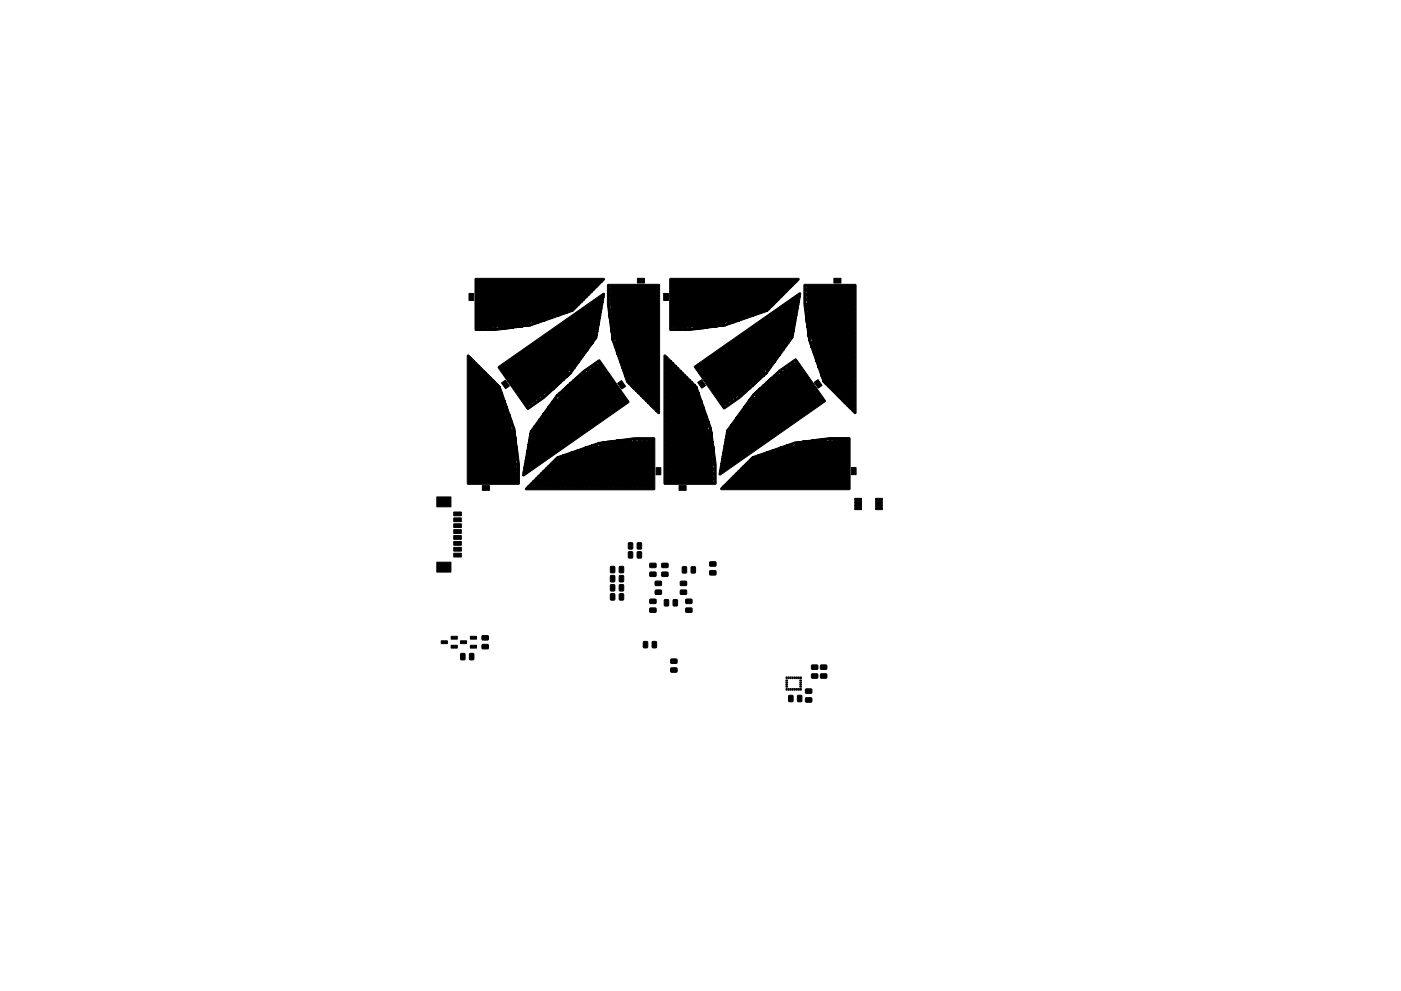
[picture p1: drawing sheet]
<svg xmlns="http://www.w3.org/2000/svg" width="297mm" height="210mm" viewBox="0 0 297 210" stroke-linecap="round" stroke-linejoin="round" font-family="sans-serif">
<g fill="#000" stroke="#000" stroke-width=".21">
<path d="M101 59.5h26.6l-6.1 6.1a50 50 0 0 1-20.5 3.9zM142.3 59.5h26.6l-6.1 6.1a50 50 0 0 1-20.5 3.9zM99.4 62.3h1v1.5h-1zM100.8 59.1h27.2l.2 .2-.5 .5h-.6v-.3h-.6v.9l.6-.6h.6l-.8 .8h-.8v-1.1h-.6v1.1h-.4v-1.1h-.6v1.1h-.4v-1.1h-.6v1.1h-.4v-1.1h-.6v1.1h-.4v-1.1h-.7v1.1h-.4v-1.1h-.6v1.1h-.4v-1.1h-.6v1.1h-.4v-1.1h-.6v1.1h-.4v-1.1h-.6v1.1h-.4v-1.1h-.6v1.1h-.4v-1.1h-.7v1.1h-.4v-1.1h-.6v1.1h-.4v-1.1h-.6v1.1h-.4v-1.1h-.6v1.1h-.4v-1.1h-.6v1.1h-.4v-1.1h-.6v1.1h-.4v-1.1h-.7v1.1h-.4v-1.1h-.6v1.1h-.4v-1.1h-.6v1.1h-.4v-1.1h-.6v1.1h-.4v-1.1h-.6v1.1h-.4v-1.1h-.6v1.1h-.4v-1.1h-.7v1.1h-.4v-1.1h-.6v1.1h-.4v-1.1h-.6v1.1h25.8l-.4 .4h-1v.4l.5-.4h.5l-.6 .6h-.8v-.6h-.6v.6h-.4v-.6h-.6v.6h-.4v-.6h-.6v.6h-.4v-.6h-.7v.6h-.4v-.6h-.6v.6h-.4v-.6h-.6v.6h-.4v-.6h-.6v.6h-.4v-.6h-.6v.6h-.4v-.6h-.6v.6h-.4v-.6h-.7v.6h-.4v-.6h-.6v.6h-.4v-.6h-.6v.6h-.4v-.6h-.6v.6h-.4v-.6h-.6v.6h-.4v-.6h-.6v.6h-.4v-.6h-.7v.6h-.4v-.6h-.6v.6h-.4v-.6h-.6v.6h-.4v-.6h-.6v.6h-.4v-.6h-.6v.6h-.4v-.6h-.6v.6h-.4v-.6h-.7v.6h-.4v-.6h-.6v.6h-.4v-.6h-.6v.6h24.8l-.4 .4h-1v.5l.4-.5h.6l-.6 .6h-.8v-.6h-.6v.6h-.4v-.6h-.6v.6h-.4v-.6h-.7v.6h-.4v-.6h-.6v.6h-.4v-.6h-.6v.6h-.4v-.6h-.6v.6h-.4v-.6h-.6v.6h-.4v-.6h-.6v.6h-.4v-.6h-.7v.6h-.4v-.6h-.6v.6h-.4v-.6h-.6v.6h-.4v-.6h-.6v.6h-.4v-.6h-.6v.6h-.4v-.6h-.6v.6h-.4v-.6h-.7v.6h-.4v-.6h-.6v.6h-.4v-.6h-.6v.6h-.4v-.6h-.6v.6h-.4v-.6h-.6v.6h-.4v-.6h-.6v.6h-.4v-.6h-.7v.6h-.4v-.6h-.6v.6h-.4v-.6h-.6v.6h23.8l-.4 .4h-1v.5l.4-.5h.6l-.6 .6h-.8v-.6h-.6v.6h-.4v-.6h-.7v.6h-.4v-.6h-.6v.6h-.4v-.6h-.6v.6h-.4v-.6h-.6v.6h-.4v-.6h-.6v.6h-.4v-.6h-.6v.6h-.4v-.6h-.7v.6h-.4v-.6h-.6v.6h-.4v-.6h-.6v.6h-.4v-.6h-.6v.6h-.4v-.6h-.6v.6h-.4v-.6h-.6v.6h-.4v-.6h-.7v.6h-.4v-.6h-.6v.6h-.4v-.6h-.6v.6h-.4v-.6h-.6v.6h-.4v-.6h-.6v.6h-.4v-.6h-.6v.6h-.4v-.6h-.7v.6h-.4v-.6h-.6v.6h21.8l-.4 .4h-1v.5l.4-.5h.6l-.6 .6h-.8v-.6h-.7v.6h-.4v-.6h-.6v.6h-.4v-.6h-.6v.6h-.4v-.6h-.6v.6h-.4v-.6h-.6v.6h-.4v-.6h-.6v.6h-.4v-.6h-.7v.6h-.4v-.6h-.6v.6h-.4v-.6h-.6v.6h-.4v-.6h-.6v.6h-.4v-.6h-.6v.6h-.4v-.6h-.6v.6h-.4v-.6h-.7v.6h-.4v-.6h-.6v.6h-.4v-.6h-.6v.6h-.4v-.6h-.6v.6h-.4v-.6h-.6v.6h-.4v-.6h-.6v.6h-.4v-.6h-.7v.6h-.4v-.6h-.6v.6h-.4v-.6h-.6v.6h21.8l-.4 .4h-1.1v.5l.5-.5h.6l-.7 .7h-.8v-.7h-.6v.7h-.4v-.7h-.6v.7h-.4v-.7h-.6v.7h-.4v-.7h-.6v.7h-.4v-.7h-.6v.7h-.4v-.7h-.7v.7h-.4v-.7h-.6v.7h-.4v-.7h-.6v.7h-.4v-.7h-.6v.7h-.4v-.7h-.6v.7h-.4v-.7h-.6v.7h-.4v-.7h-.7v.7h-.4v-.7h-.6v.7h-.4v-.7h-.6v.7h-.4v-.7h-.6v.7h-.4v-.7h-.6v.7h-.4v-.7h-.6v.7h-.4v-.7h-.7v.7h-.4v-.7h-.6v.7h-.4v-.7h-.6v.7h20.7l-.4 .4h-2v.2l.8-.2h1.2l-1.2 .4h-1.2v-.4h-.6v.6h-.4v-.6h-.6v.6h-.4v-.6h-.6v.6h-.4v-.6h-.7v.6h-.4v-.6h-.6v.6h-.4v-.6h-.6v.6h-.4v-.6h-.6v.6h-.4v-.6h-.6v.6h-.4v-.6h-.6v.6h-.4v-.6h-.7v.6h-.4v-.6h-.6v.6h-.4v-.6h-.6v.6h-.4v-.6h-.6v.6h-.4v-.6h-.6v.6h-.4v-.6h-.6v.6h-.4v-.6h-.7v.6h-.4v-.6h-.6v.6h-.4v-.6h-.6v.6h17.3l.6-.2h1.2l-1.7 .6h-2.1v.3l.9-.3h1.2l-1.3 .4h-1.2v-.4h-.7v.6h-.4v-.6h-.6v.6h-.4v-.6h-.6v.6h-.4v-.6h-.6v.6h-.4v-.6h-.6v.6h-.4v-.6h-.6v.6h-.4v-.6h-.7v.6h-.4v-.6h-.6v.6h-.4v-.6h-.6v.6h-.4v-.6h-.6v.6h-.4v-.6h-.6v.6h-.4v-.6h-.6v.6h-.4v-.6h-.7v.6h-.4v-.6h-.6v.6h-.4v-.6h-.6v.6h14.2l.7-.2h1.2l-1.6 .6h-2.3v.3l1-.3h1.3l-1.5 .5h-1.2v-.5h-.6v.6h-.4v-.6h-.6v.6h-.4v-.6h-.6v.6h-.4v-.6h-.7v.6h-.4v-.6h-.6v.6h-.4v-.6h-.6v.6h-.4v-.6h-.6v.6h-.4v-.6h-.6v.6h-.4v-.6h-.6v.6h-.4v-.6h-.7v.6h-.4v-.6h-.6v.6h-.4v-.6h-.6v.6l13-.1-1.5 .5h-3.4h3.4l-.7 .1-3.7-.1v.2l3.7-.1-1 .1h-3.1v-.2h-.6v.3l3.7-.1-1.1 .2h-3v-.4h-.6v.5l3.6-.1-1 .1h-3v-.5h-.6v.6l3.6-.1-.8 .1h-3.2v-.6h-.6v.6h-.4v-.6h-.7v.6h-.4v-.6h-.6v.6h-.4v-.6h-.6v.6h6.9l-3 .4h-4.1l-.2-.2zM106 78.1l21.8-15.3-1.5 8.5a50 50 0 0 1-14.5 15zM117.9 83.9l3.6-2.5-.1-.1-2.9 2.1 .7-.7 2.5-1.7 .1 .2 .5-.4-.1-.2-3 2.1 .8-.7 2.5-1.7 .2 .3 .5-.4-.3-.3-2.9 2.1 .7-.7 2.5-1.7 .3 .4 .5-.3-.3-.5-3 2.1 .6-.5 2.7-1.9 .3 .5 .5-.3-.3-.5 .3-.3 .4 .5 .5-.3-.4-.5 .3-.2 .4 .5 .5-.4-.3-.5 .3-.2 .3 .5 .5-.4-.3-.5-5.7 4 2.3-2.1 3.4-2.4 6.3 9-22.4 15.7-.1-.2 .1-.6 .5-.3 .2 .3 .5-.4-.6-.8-.1 .9-.5 .3 .2-1.1 .6-.5 .7 1 .5-.4-.6-.9 .3-.2 .6 .9 .5-.4-.6-.9 .3-.2 .7 .9 .5-.4-.7-.9 .3-.2 .7 .9 .5-.3-.6-1 .3-.2 .6 .9 .5-.3-.6-.9 .3-.3 .7 1 .5-.4-.7-.9 .3-.2 .7 .9 .5-.4-.7-.9 .4-.2 .6 .9 .5-.4-.6-.9 .3-.2 .7 .9 .5-.3-.7-1 .3-.2 .7 .9 .5-.3-.7-1 .4-.2 .6 .9 .5-.3-.6-.9 .3-.3 .6 1 .6-.4-.7-.9 .3-.2 .7 .9 .5-.4-.7-.9 .4-.2 .6 .9 .5-.4-.6-.9 .3-.2 .6 .9 .5-.3-.6-1 .3-.2 .7 .9 .5-.3-.7-.9 .4-.3 .6 .9 .5-.3-.6-.9 .3-.3 .6 1 .5-.4-.6-.9 .3-.2 .7 .9 .5-.4-.7-.9 .4-.2 .6 .9 .5-.4-.6-.9 .3-.2 .6 .9 .5-.3-.6-1 .3-.2 .7 .9 .5-.3-.7-.9 .4-.3 .6 .9 .5-.3-.6-.9 .3-.3 .6 1 .5-.4-.6-.9 .3-.2 .7 .9 .5-.4-.7-.9-21.1 14.8 .1-.5 .8-.6-.2-.4-.2 .6-.4 .4 .1-.9 .7-.5 .4 .5 .5-.3-.4-.5 .3-.3 .4 .6 .5-.4-.4-.5 .4-.2 .3 .5 .5-.4-.3-.5 .3-.2 .3 .5 .6-.4-.4-.5 .3-.2 .4 .5 .5-.3-.4-.6 .4-.2 .3 .5 .5-.3-.3-.5 .3-.3 .3 .5 .5-.3-.3-.5 .3-.2 .4 .5 .5-.4-.4-.5 .4-.2 .3 .5 .5-.4-.3-.5 .3-.2 .3 .5 .5-.4-.3-.5 .3-.2 .4 .5 .5-.3-.4-.5 .4-.3 .3 .5 .5-.3-.3-.5 .3-.3 .3 .5 .5-.3-.3-.5 .3-.2 .4 .5 .5-.4-.4-.5 .3-.2 .4 .5 .5-.4-.3-.5 .3-.2 .3 .5 .5-.4-.3-.5 .3-.2 .4 .5 .5-.3-.4-.5 .3-.3 .4 .5 .5-.3-.3-.5 .3-.3 .3 .5 .5-.3-.3-.5 .3-.2 .4 .5 .5-.4-.4-.5 .3-.2 .4 .5 .5-.4-.4-.5 .4-.2 .3 .5 .5-.4-.3-.5 .3-.2 .4 .5 .5-.3-.4-.5 .3-.3 .4 .5 .5-.3-.4-.5-20.3 14.2 .1-.6 .9-.5-.3-.4-.1 .6-.5 .3 .2-.8 .6-.5 .4 .5 .5-.3-.3-.5 .3-.3 .3 .5 .5-.3-.3-.5 .3-.2 .4 .5 .5-.4-.4-.5 .3-.2 .4 .5 .5-.4-.4-.5 .4-.2 .3 .5 .5-.4-.3-.5 .3-.2 .4 .5 .5-.3-.4-.6 .3-.2 .4 .5 .5-.3-.4-.5 .4-.3 .3 .5 .5-.3-.3-.5 .3-.2 .4 .5 .5-.4-.4-.5 .3-.2 .4 .5 .5-.4-.4-.5 .4-.2 .3 .5 .5-.4-.3-.5 .3-.2 .4 .5 .5-.3-.4-.5 .3-.3 .4 .5 .5-.3-.4-.5 .4-.3 .3 .5 .5-.3-.3-.5 .3-.2 .4 .5 .5-.4-.4-.5 .3-.2 .4 .5 .5-.4-.4-.5 .4-.2 .3 .5 .5-.4-.3-.5 .3-.2 .3 .5 .6-.3-.4-.5 .3-.3 .4 .5 .5-.3-.4-.5 .4-.3 .3 .5 .5-.3-.3-.5 .3-.2 .3 .5 .6-.4-.4-.5 .3-.2 .4 .5 .5-.4-.4-.5 .4-.2 .3 .5 .5-.4-.3-.5-19.5 13.7 .1-.6 .8-.6-.2-.3-.2 .6-.4 .3 .1-.8 .7-.5 .4 .5 .5-.3-.4-.6 .3-.2 .4 .5 .5-.3-.4-.5 .4-.3 .3 .5 .5-.3-.3-.5 .3-.2 .3 .5 .6-.4-.4-.5 .3-.2 .4 .5 .5-.4-.4-.5 .4-.2 .3 .5 .5-.4-.3-.5 .3-.2 .3 .5 .5-.3-.3-.5 .3-.3 .4 .5 .5-.3-.4-.5 .4-.3 .3 .5 .5-.3-.3-.5 .3-.2 .3 .5 .5-.4-.3-.5 .3-.2 .4 .5 .5-.4-.4-.5 .4-.2 .3 .5 .5-.4-.3-.5 .3-.2 .3 .5 .5-.3-.3-.5 .3-.3 .4 .5 .5-.3-.4-.5 .3-.3 .4 .5 .5-.3-.3-.5 .3-.2 .3 .5 .5-.4-.3-.5 .3-.2 .4 .5 .5-.4-.4-.5 .3-.2 .4 .5 .5-.4-.3-.5 .3-.2 .3 .5 .5-.3-.3-.5 .3-.3 .4 .5 .5-.3-.4-.5 .3-.3 .4 .6 .5-.4-.4-.5-17.8 12.5 .1-.6 .9-.6-.3-.4-.1 .7-.5 .3 .2-.8 .6-.5 .4 .5 .5-.4-.3-.5 .3-.2 .3 .5 .5-.3-.3-.5 .3-.3 .4 .5 .5-.3-.4-.5 .3-.3 .4 .5 .5-.3-.4-.5 .4-.2 .3 .5 .5-.4-.3-.5 .3-.2 .4 .5 .5-.4-.4-.5 .3-.2 .4 .5 .5-.4-.4-.5 .4-.2 .3 .5 .5-.3-.3-.5 .3-.3 .4 .5 .5-.3-.4-.5 .3-.3 .4 .5 .5-.3-.4-.5 .4-.2 .3 .5 .5-.4-.3-.5 .3-.2 .4 .5 .5-.4-.4-.5 .3-.2 .4 .5 .5-.4-.4-.5 .4-.2 .3 .5 .5-.3-.3-.5 .3-.3 .4 .5 .5-.3-.4-.5 .3-.3 .4 .6 .5-.4-.4-.5 .4-.2 .3 .5 .5-.4-.3-.5 .3-.2 .3 .5 .6-.4-.4-.5 .3-.2 .4 .5 .5-.4-.4-.5 .4-.2 .3 .5 .5-.3-.3-.5 .3-.3 .3 .5 .5-.3-.3-.5-17.8 12.5 .1-.6 .8-.6-.2-.4-.2 .7-.4 .3 .1-.9 .7-.4 .3 .5 .6-.4-.4-.5 .3-.2 .4 .5 .5-.4-.4-.5 .4-.2 .3 .5 .5-.3-.3-.5 .3-.3 .3 .5 .6-.3-.4-.5 .3-.3 .4 .5 .5-.3-.4-.5 .4-.2 .3 .5 .5-.4-.3-.5 .3-.2 .3 .5 .5-.4-.3-.5 .3-.2 .4 .5 .5-.4-.4-.5 .4-.2 .3 .5 .5-.3-.3-.5 .3-.3 .3 .5 .5-.3-.3-.5 .3-.3 .4 .5 .5-.3-.4-.5 .4-.2 .3 .5 .5-.4-.3-.5 .3-.2 .3 .5 .5-.4-.3-.5 .3-.2 .4 .5 .5-.4-.4-.5 .3-.2 .4 .5 .5-.3-.3-.5 .3-.3 .3 .5 .5-.3-.3-.5 .3-.3 .4 .6 .5-.4-.4-.5 .3-.2 .4 .5 .5-.4-.4-.5 .4-.2 .3 .5 .5-.4-.3-.5 .3-.2 .4 .5 .5-.3-.4-.6-17 11.9 .2-.5 1.6-1.2-.2-.2-.4 .7-1 .7 .7-1.1 1-.7 .2 .4 .5-.4-.3-.5 .3-.2 .4 .5 .5-.4-.4-.5 .3-.2 .4 .5 .5-.3-.4-.5 .4-.3 .3 .5 .5-.3-.3-.5 .3-.3 .4 .5 .5-.3-.4-.5 .3-.2 .4 .5 .5-.4-.4-.5 .4-.2 .3 .5 .5-.4-.3-.5 .3-.2 .4 .5 .5-.4-.4-.5 .3-.2 .4 .5 .5-.3-.4-.5 .4-.3 .3 .5 .5-.3-.3-.5 .3-.3 .4 .6 .5-.4-.4-.5 .3-.2 .4 .5 .5-.4-.4-.5 .4-.2 .3 .5 .5-.4-.3-.5 .3-.2 .4 .5 .5-.4-.4-.5 .3-.2 .4 .5 .5-.3-.4-.5 .4-.3 .3 .5 .5-.3-.3-.5 .3-.3 .3 .6 .6-.4-.4-.5 .3-.2 .4 .5 .5-.4-.4-.5-14.1 9.9-.4 .5-1 .7 1.1-1.5 1.7-1.2-.2-.2-.5 .7-1 .7 .8-1.1 1-.7 .2 .4 .5-.4-.3-.5 .3-.2 .4 .5 .5-.3-.4-.5 .4-.3 .3 .5 .5-.3-.3-.5 .3-.3 .3 .5 .5-.3-.3-.5 .3-.2 .4 .5 .5-.4-.4-.5 .4-.2 .3 .5 .5-.4-.3-.5 .3-.2 .3 .5 .5-.4-.3-.5 .3-.2 .4 .5 .5-.3-.4-.5 .3-.3 .4 .5 .5-.3-.3-.5 .3-.3 .3 .6 .5-.4-.3-.5 .3-.2 .4 .5 .5-.4-.4-.5 .3-.2 .4 .5 .5-.4-.3-.5 .3-.2 .3 .5 .5-.3-.3-.6 .3-.2 .4 .5 .5-.3-.4-.5 .3-.3 .4 .5 .5-.3-.4-.5-11.6 8.1-.4 .5-1 .7 1-1.4 1.8-1.3-.2-.2-.6 .8-1 .7 .9-1.2 1-.7 .3 .4 .5-.3-.4-.5 .3-.3 .4 .5 .5-.3-.4-.5 .4-.3 .3 .6 .5-.4-.3-.5 .3-.2 .4 .5 .5-.4-.4-.5 .3-.2 .4 .5 .5-.4-.4-.5 .4-.2 .3 .5 .5-.3-.3-.6 .3-.2 .4 .5 .5-.3-.4-.5 .3-.3 .4 .5 .5-.3-.4-.5 .4-.2 .3 .5 .5-.4-.3-.5 .3-.2 .3 .5 .6-.4-.4-.5 .3-.2 .4 .5 .5-.4-.4-.5 .4-.2 .3 .5 .5-.3-.3-.6-10.6 7.6zM128.8 60.4l10.9-.1 .1 .1v27.2l-.1 .2-.6-.5v-.6h.3v-.6h-.9l.6 .6v.6l-.8-.8v-.8h1.1v-.6h-1.1v-.4h1.1v-.6h-1.1v-.4h1.1v-.6h-1.1v-.4h1.1v-.6h-1.1v-.4h1.1v-.7h-1.1v-.4h1.1v-.6h-1.1v-.4h1.1v-.6h-1.1v-.4h1.1v-.6h-1.1v-.4h1.1v-.6h-1.1v-.4h1.1v-.6h-1.1v-.4h1.1v-.7h-1.1v-.4h1.1v-.6h-1.1v-.4h1.1v-.6h-1.1v-.4h1.1v-.6h-1.1v-.4h1.1v-.6h-1.1v-.4h1.1v-.6h-1.1v-.4h1.1v-.6h-1.1v-.4h1.1v-.7h-1.1v-.4h1.1v-.6h-1.1v-.4h1.1v-.6h-1.1v-.4h1.1v-.6h-1.1v-.4h1.1v-.6h-1.1v-.4h1.1v-.6h-1.1v-.4h1.1v-.7h-1.1v-.4h1.1v-.6h-1.1v25.8l-.4-.4v-1h-.4l.4 .5v.5l-.6-.6v-.8h.6v-.6h-.6v-.4h.6v-.6h-.6v-.4h.6v-.6h-.6v-.4h.6v-.7h-.6v-.4h.6v-.6h-.6v-.4h.6v-.6h-.6v-.4h.6v-.6h-.6v-.4h.6v-.6h-.6v-.4h.6v-.6h-.6v-.4h.6v-.7h-.6v-.4h.6v-.6h-.6v-.4h.6v-.6h-.6v-.4h.6v-.6h-.6v-.4h.6v-.6h-.6v-.4h.6v-.6h-.6v-.4h.6v-.6h-.6v-.4h.6v-.7h-.6v-.4h.6v-.6h-.6v-.4h.6v-.6h-.6v-.4h.6v-.6h-.6v-.4h.6v-.6h-.6v-.4h.6v-.6h-.6v-.4h.6v-.7h-.6v-.4h.6v-.6h-.6v24.8l-.4-.4v-1h-.5l.5 .5v.5l-.6-.6v-.8h.6v-.6h-.6v-.4h.6v-.6h-.6v-.4h.6v-.7h-.6v-.4h.6v-.6h-.6v-.4h.6v-.6h-.6v-.4h.6v-.6h-.6v-.4h.6v-.6h-.6v-.4h.6v-.6h-.6v-.4h.6v-.7h-.6v-.4h.6v-.6h-.6v-.4h.6v-.6h-.6v-.4h.6v-.6h-.6v-.4h.6v-.6h-.6v-.4h.6v-.6h-.6v-.4h.6v-.6h-.6v-.4h.6v-.7h-.6v-.4h.6v-.6h-.6v-.4h.6v-.6h-.6v-.4h.6v-.6h-.6v-.4h.6v-.6h-.6v-.4h.6v-.6h-.6v-.4h.6v-.7h-.6v-.4h.6v-.6h-.6v23.8l-.4-.4v-1h-.5l.5 .4v.6l-.6-.6v-.8h.6v-.6h-.6v-.4h.6v-.7h-.6v-.4h.6v-.6h-.6v-.4h.6v-.6h-.6v-.4h.6v-.6h-.6v-.4h.6v-.6h-.6v-.4h.6v-.6h-.6v-.4h.6v-.7h-.6v-.4h.6v-.6h-.6v-.4h.6v-.6h-.6v-.4h.6v-.6h-.6v-.4h.6v-.6h-.6v-.4h.6v-.6h-.6v-.4h.6v-.6h-.6v-.4h.6v-.7h-.6v-.4h.6v-.6h-.6v-.4h.6v-.6h-.6v-.4h.6v-.6h-.6v-.4h.6v-.6h-.6v-.4h.6v-.6h-.6v-.4h.6v-.7h-.6v21.8l-.4-.4v-1h-.5l.5 .4v.6l-.6-.6v-.8h.6v-.7h-.6v-.4h.6v-.6h-.6v-.4h.6v-.6h-.6v-.4h.6v-.6h-.6v-.4h.6v-.6h-.6v-.4h.6v-.6h-.6v-.4h.6v-.7h-.6v-.4h.6v-.6h-.6v-.4h.6v-.6h-.6v-.4h.6v-.6h-.6v-.4h.6v-.6h-.6v-.4h.6v-.6h-.6v-.4h.6v-.6h-.6v-.4h.6v-.7h-.6v-.4h.6v-.6h-.6v-.4h.6v-.6h-.6v-.4h.6v-.6h-.6v-.4h.6v-.6h-.6v-.4h.6v-.6h-.6v-.4h.6v-.7h-.6v-.4h.6v-.6h-.6v21.8l-.4-.4v-1.1h-.5l.5 .5v.6l-.7-.6v-.9h.7v-.6h-.7v-.4h.7v-.6h-.7v-.4h.7v-.6h-.7v-.4h.7v-.6h-.7v-.4h.7v-.6h-.7v-.4h.7v-.7h-.7v-.4h.7v-.6h-.7v-.4h.7v-.6h-.7v-.4h.7v-.6h-.7v-.4h.7v-.6h-.7v-.4h.7v-.6h-.7v-.4h.7v-.6h-.7v-.4h.7v-.7h-.7v-.4h.7v-.6h-.7v-.4h.7v-.6h-.7v-.4h.7v-.6h-.7v-.4h.7v-.6h-.7v-.4h.7v-.6h-.7v-.4h.7v-.7h-.7v-.4h.7v-.6h-.7v20.8l-.4-.5v-2h-.2l.2 .8v1.2l-.4-1.2v-1.2h.4v-.6h-.6v-.4h.6v-.6h-.6v-.4h.6v-.6h-.6v-.4h.6v-.7h-.6v-.4h.6v-.6h-.6v-.4h.6v-.6h-.6v-.4h.6v-.6h-.6v-.4h.6v-.6h-.6v-.4h.6v-.6h-.6v-.4h.6v-.6h-.6v-.4h.6v-.7h-.6v-.4h.6v-.6h-.6v-.4h.6v-.6h-.6v-.4h.6v-.6h-.6v-.4h.6v-.6h-.6v-.4h.6v-.6h-.6v-.4h.6v-.7h-.6v-.4h.6v-.6h-.6v17.3l.2 .6v1.2l-.6-1.7v-2.1h-.3l.3 .9v1.2l-.4-1.3v-1.2h.4v-.7h-.6v-.4h.6v-.6h-.6v-.4h.6v-.6h-.6v-.4h.6v-.6h-.6v-.4h.6v-.6h-.6v-.4h.6v-.6h-.6v-.4h.6v-.6h-.6v-.4h.6v-.7h-.6v-.4h.6v-.6h-.6v-.4h.6v-.6h-.6v-.4h.6v-.6h-.6v-.4h.6v-.6h-.6v-.4h.6v-.6h-.6v-.4h.6v-.7h-.6v-.4h.6v-.6h-.6v14.2l.2 .7v1.2l-.6-1.6v-2.3h-.3l.3 1v1.3l-.5-1.5v-1.2h.5v-.6h-.6v-.4h.6v-.6h-.6v-.4h.6v-.6h-.6v-.4h.6v-.6h-.6v-.4h.6v-.7h-.6v-.4h.6v-.6h-.6v-.4h.6v-.6h-.6v-.4h.6v-.6h-.6v-.4h.6v-.6h-.6v-.4h.6v-.6h-.6v-.4h.6v-.7h-.6v-.4h.6v-.6h-.6l.1 13-.5-1.5v-3.3v3.3l-.1-.7 .1-3.7h-.2l.1 3.7-.1-1v-3.1h.2v-.6h-.3l.1 3.7-.2-1.1v-3h.4v-.6h-.5l.1 3.6-.1-1v-3h.5v-.6h-.6l.1 3.6-.1-.8v-3.2h.6v-.6h-.6v-.4h.6v-.6h-.6v-.4h.6v-.7h-.6v-.4h.6v-.6h-.6v6.9l-.4-3zM135.1 59h1.5v1h-1.5zM129.4 60.6h10v26.6l-6.1-6.1a50 50 0 0 1-3.9-20.5zM140.7 62.3h1v1.5h-1zM142 59.1h27.2l.2 .2-.4 .5h-.6v-.3h-.6v.9l.6-.6h.6l-.8 .8h-.8v-1.1h-.6v1.1h-.4v-1.1h-.6v1.1h-.4v-1.1h-.7v1.1h-.4v-1.1h-.6v1.1h-.4v-1.1h-.6v1.1h-.4v-1.1h-.6v1.1h-.4v-1.1h-.6v1.1h-.4v-1.1h-.6v1.1h-.4v-1.1h-.7v1.1h-.4v-1.1h-.6v1.1h-.4v-1.1h-.6v1.1h-.4v-1.1h-.6v1.1h-.4v-1.1h-.6v1.1h-.4v-1.1h-.6v1.1h-.4v-1.1h-.7v1.1h-.4v-1.1h-.6v1.1h-.4v-1.1h-.6v1.1h-.4v-1.1h-.6v1.1h-.4v-1.1h-.6v1.1h-.4v-1.1h-.6v1.1h-.4v-1.1h-.6v1.1h-.4v-1.1h-.7v1.1h-.4v-1.1h-.6v1.1h-.4v-1.1h-.6v1.1h-.4v-1.1h-.6v1.1h25.8l-.4 .4h-1v.4l.4-.4h.6l-.6 .6h-.8v-.6h-.6v.6h-.4v-.6h-.7v.6h-.4v-.6h-.6v.6h-.4v-.6h-.6v.6h-.4v-.6h-.6v.6h-.4v-.6h-.6v.6h-.4v-.6h-.6v.6h-.4v-.6h-.7v.6h-.4v-.6h-.6v.6h-.4v-.6h-.6v.6h-.4v-.6h-.6v.6h-.4v-.6h-.6v.6h-.4v-.6h-.6v.6h-.4v-.6h-.7v.6h-.4v-.6h-.6v.6h-.4v-.6h-.6v.6h-.4v-.6h-.6v.6h-.4v-.6h-.6v.6h-.4v-.6h-.6v.6h-.4v-.6h-.6v.6h-.4v-.6h-.7v.6h-.4v-.6h-.6v.6h-.4v-.6h-.6v.6h-.4v-.6h-.6v.6h24.8l-.4 .4h-1v.5l.4-.5h.6l-.6 .6h-.8v-.6h-.7v.6h-.4v-.6h-.6v.6h-.4v-.6h-.6v.6h-.4v-.6h-.6v.6h-.4v-.6h-.6v.6h-.4v-.6h-.6v.6h-.4v-.6h-.7v.6h-.4v-.6h-.6v.6h-.4v-.6h-.6v.6h-.4v-.6h-.6v.6h-.4v-.6h-.6v.6h-.4v-.6h-.6v.6h-.4v-.6h-.7v.6h-.4v-.6h-.6v.6h-.4v-.6h-.6v.6h-.4v-.6h-.6v.6h-.4v-.6h-.6v.6h-.4v-.6h-.6v.6h-.4v-.6h-.6v.6h-.4v-.6h-.7v.6h-.4v-.6h-.6v.6h-.4v-.6h-.6v.6h-.4v-.6h-.6v.6h23.8l-.4 .4h-1.1v.5l.5-.5h.6l-.6 .6h-.9v-.6h-.6v.6h-.4v-.6h-.6v.6h-.4v-.6h-.6v.6h-.4v-.6h-.6v.6h-.4v-.6h-.6v.6h-.4v-.6h-.7v.6h-.4v-.6h-.6v.6h-.4v-.6h-.6v.6h-.4v-.6h-.6v.6h-.4v-.6h-.6v.6h-.4v-.6h-.6v.6h-.4v-.6h-.7v.6h-.4v-.6h-.6v.6h-.4v-.6h-.6v.6h-.4v-.6h-.6v.6h-.4v-.6h-.6v.6h-.4v-.6h-.6v.6h-.4v-.6h-.6v.6h-.4v-.6h-.7v.6h-.4v-.6h-.6v.6h-.4v-.6h-.6v.6h21.8l-.4 .4h-1.1v.5l.5-.5h.6l-.7 .6h-.8v-.6h-.6v.6h-.4v-.6h-.6v.6h-.4v-.6h-.6v.6h-.4v-.6h-.6v.6h-.4v-.6h-.7v.6h-.4v-.6h-.6v.6h-.4v-.6h-.6v.6h-.4v-.6h-.6v.6h-.4v-.6h-.6v.6h-.4v-.6h-.6v.6h-.4v-.6h-.7v.6h-.4v-.6h-.6v.6h-.4v-.6h-.6v.6h-.4v-.6h-.6v.6h-.4v-.6h-.6v.6h-.4v-.6h-.6v.6h-.4v-.6h-.6v.6h-.4v-.6h-.7v.6h-.4v-.6h-.6v.6h-.4v-.6h-.6v.6h-.4v-.6h-.6v.6h21.7l-.4 .4h-1v.5l.5-.5h.5l-.6 .7h-.8v-.7h-.6v.7h-.4v-.7h-.6v.7h-.4v-.7h-.6v.7h-.4v-.7h-.7v.7h-.4v-.7h-.6v.7h-.4v-.7h-.6v.7h-.4v-.7h-.6v.7h-.4v-.7h-.6v.7h-.4v-.7h-.6v.7h-.4v-.7h-.7v.7h-.4v-.7h-.6v.7h-.4v-.7h-.6v.7h-.4v-.7h-.6v.7h-.4v-.7h-.6v.7h-.4v-.7h-.6v.7h-.4v-.7h-.6v.7h-.4v-.7h-.7v.7h-.4v-.7h-.6v.7h-.4v-.7h-.6v.7h-.4v-.7h-.6v.7h20.7l-.4 .4h-2v.2l.8-.2h1.2l-1.2 .4h-1.2v-.4h-.6v.6h-.4v-.6h-.7v.6h-.4v-.6h-.6v.6h-.4v-.6h-.6v.6h-.4v-.6h-.6v.6h-.4v-.6h-.6v.6h-.4v-.6h-.6v.6h-.4v-.6h-.7v.6h-.4v-.6h-.6v.6h-.4v-.6h-.6v.6h-.4v-.6h-.6v.6h-.4v-.6h-.6v.6h-.4v-.6h-.6v.6h-.4v-.6h-.6v.6h-.4v-.6h-.7v.6h-.4v-.6h-.6v.6h-.4v-.6h-.6v.6h-.4v-.6h-.6v.6h17.3l.6-.2h1.2l-1.8 .6h-2.1v.3l.9-.3h1.2l-1.3 .4h-1.2v-.4h-.6v.6h-.4v-.6h-.6v.6h-.4v-.6h-.6v.6h-.4v-.6h-.6v.6h-.4v-.6h-.7v.6h-.4v-.6h-.6v.6h-.4v-.6h-.6v.6h-.4v-.6h-.6v.6h-.4v-.6h-.6v.6h-.4v-.6h-.6v.6h-.4v-.6h-.6v.6h-.4v-.6h-.7v.6h-.4v-.6h-.6v.6h-.4v-.6h-.6v.6h-.4v-.6h-.6v.6h14.2l.6-.2h1.2l-1.6 .6h-2.2v.3l1-.3h1.2l-1.4 .5h-1.2v-.5h-.6v.6h-.4v-.6h-.7v.6h-.4v-.6h-.6v.6h-.4v-.6h-.6v.6h-.4v-.6h-.6v.6h-.4v-.6h-.6v.6h-.4v-.6h-.6v.6h-.4v-.6h-.6v.6h-.4v-.6h-.7v.6h-.4v-.6h-.6v.6h-.4v-.6h-.6v.6h-.4v-.6h-.6v.6l13-.1-1.5 .5h-3.4h3.4l-.8 .1-3.6-.1v.2l3.6-.1-1 .1h-3v-.2h-.6v.3l3.6-.1-1 .2h-3v-.4h-.6v.5l3.6-.1-1 .1h-3v-.5h-.6v.6l3.6-.1-.8 .1h-3.2v-.6h-.7v.6h-.4v-.6h-.6v.6h-.4v-.6h-.6v.6h-.4v-.6h-.6v.6h6.9l-3 .4h-4.1l-.2-.2zM147.6 78l21.8-15.3-1.5 8.5a50 50 0 0 1-14.5 15z"/>
<path d="M159.6 83.7l3.6-2.5-.1-.2-3 2.2 .8-.7 2.5-1.7 .1 .2 .5-.4-.2-.2-2.9 2.1 .7-.7 2.5-1.7 .2 .3 .5-.4-.2-.3-3 2.1 .8-.7 2.5-1.7 .3 .4 .5-.4-.4-.4-2.9 2.1 .6-.5 2.6-1.9 .4 .5 .5-.3-.4-.5 .4-.3 .3 .5 .5-.3-.3-.5 .3-.3 .4 .6 .5-.4-.4-.5 .3-.2 .4 .5 .5-.4-.4-.5-5.6 4 2.2-2.1 3.5-2.4 6.3 9-22.4 15.7-.2-.2 .2-.6 .4-.3 .2 .2 .5-.3-.5-.8-.2 .9-.4 .3 .1-1.1 .7-.5 .6 1 .6-.4-.7-.9 .3-.2 .7 .9 .5-.4-.7-.9 .4-.2 .6 .9 .5-.4-.6-.9 .3-.2 .6 .9 .6-.3-.7-1 .3-.2 .7 .9 .5-.3-.7-.9 .4-.3 .6 1 .5-.4-.6-.9 .3-.3 .6 1 .5-.4-.6-.9 .3-.2 .7 .9 .5-.4-.7-.9 .4-.2 .6 .9 .5-.4-.6-.9 .3-.2 .6 .9 .5-.3-.6-1 .3-.2 .7 .9 .5-.3-.7-.9 .4-.3 .6 1 .5-.4-.6-.9 .3-.2 .6 .9 .5-.4-.6-.9 .3-.2 .7 .9 .5-.4-.7-.9 .4-.2 .6 .9 .5-.3-.6-1 .3-.2 .6 .9 .5-.3-.6-1 .3-.2 .7 .9 .5-.3-.7-.9 .4-.3 .6 1 .5-.4-.6-.9 .3-.2 .6 .9 .5-.4-.6-.9 .3-.2 .7 .9 .5-.4-.7-.9 .3-.2 .7 .9 .5-.3-.6-1 .3-.2 .6 .9 .5-.3-.6-.9 .3-.3 .7 .9 .5-.3-.7-.9 .3-.3 .7 1 .5-.4-.6-.9 .3-.2 .6 .9 .5-.4-.6-.9-21.2 14.8 .1-.5 .9-.6-.3-.4-.1 .6-.5 .4 .2-.9 .7-.5 .3 .5 .5-.3-.3-.5 .3-.3 .3 .6 .5-.4-.3-.5 .3-.2 .4 .5 .5-.4-.4-.5 .4-.2 .3 .5 .5-.4-.3-.5 .3-.2 .3 .5 .5-.4-.3-.5 .3-.2 .4 .5 .5-.3-.4-.5 .3-.3 .4 .5 .5-.3-.3-.5 .3-.3 .3 .6 .5-.4-.3-.5 .3-.2 .4 .5 .5-.4-.4-.5 .3-.2 .4 .5 .5-.4-.4-.5 .4-.2 .3 .5 .5-.3-.3-.6 .3-.2 .4 .5 .5-.3-.4-.5 .3-.3 .4 .5 .5-.3-.4-.5 .4-.2 .3 .5 .5-.4-.3-.5 .3-.2 .4 .5 .5-.4-.4-.5 .3-.2 .4 .5 .5-.4-.4-.5 .4-.2 .3 .5 .5-.3-.3-.5 .3-.3 .4 .5 .5-.3-.4-.5 .3-.3 .4 .5 .5-.3-.4-.5 .4-.2 .3 .5 .5-.4-.3-.5 .3-.2 .4 .5 .5-.4-.4-.5 .3-.2 .4 .5 .5-.4-.4-.5 .4-.2 .3 .5 .5-.3-.3-.5 .3-.3 .3 .5 .6-.3-.4-.5-20.3 14.2 .1-.6 .8-.6-.2-.3-.1 .6-.5 .3 .1-.8 .7-.5 .4 .5 .5-.3-.4-.5 .3-.3 .4 .5 .5-.3-.4-.5 .4-.3 .3 .6 .5-.4-.3-.5 .3-.2 .4 .5 .5-.4-.4-.5 .3-.2 .4 .5 .5-.4-.4-.5 .4-.2 .3 .5 .5-.3-.3-.6 .3-.2 .4 .5 .5-.3-.4-.5 .3-.3 .4 .5 .5-.3-.4-.5 .4-.2 .3 .5 .5-.4-.3-.5 .3-.2 .3 .5 .6-.4-.4-.5 .3-.2 .4 .5 .5-.4-.4-.5 .4-.2 .3 .5 .5-.3-.3-.6 .3-.2 .3 .5 .5-.3-.3-.5 .3-.3 .4 .5 .5-.3-.4-.5 .4-.2 .3 .5 .5-.4-.3-.5 .3-.2 .3 .5 .5-.4-.3-.5 .3-.2 .4 .5 .5-.4-.4-.5 .4-.2 .3 .5 .5-.3-.3-.5 .3-.3 .3 .5 .5-.3-.3-.5 .3-.3 .4 .5 .5-.3-.4-.5 .3-.2 .4 .5 .5-.4-.3-.5 .3-.2 .3 .5 .5-.4-.3-.5 .3-.2 .4 .5 .5-.4-.4-.5-19.5 13.7 .1-.6 .9-.6-.3-.3-.1 .6-.5 .3 .2-.8 .7-.5 .3 .5 .5-.4-.3-.5 .3-.2 .3 .5 .5-.3-.3-.5 .3-.3 .4 .5 .5-.3-.4-.5 .3-.2 .4 .5 .5-.4-.3-.5 .3-.2 .3 .5 .5-.4-.3-.5 .3-.2 .4 .5 .5-.4-.4-.5 .3-.2 .4 .5 .5-.3-.3-.6 .3-.2 .3 .5 .5-.3-.3-.5 .3-.3 .4 .5 .5-.3-.4-.5 .3-.2 .4 .5 .5-.4-.4-.5 .4-.2 .3 .5 .5-.4-.3-.5 .3-.2 .4 .5 .5-.4-.4-.5 .3-.2 .4 .5 .5-.3-.4-.5 .4-.3 .3 .5 .5-.3-.3-.5 .3-.3 .4 .5 .5-.3-.4-.5 .3-.2 .4 .5 .5-.4-.4-.5 .4-.2 .3 .5 .5-.4-.3-.5 .3-.2 .4 .5 .5-.4-.4-.5 .3-.2 .4 .5 .5-.3-.4-.5 .4-.3 .3 .5 .5-.3-.3-.5 .3-.3 .4 .5 .5-.3-.4-.5-17.8 12.5 .1-.6 .8-.6-.2-.4-.1 .7-.5 .3 .1-.9 .7-.4 .4 .5 .5-.4-.4-.5 .3-.2 .4 .5 .5-.3-.4-.6 .4-.2 .3 .5 .5-.3-.3-.5 .3-.3 .4 .5 .5-.3-.4-.5 .3-.2 .4 .5 .5-.4-.4-.5 .4-.2 .3 .5 .5-.4-.3-.5 .3-.2 .3 .5 .6-.4-.4-.5 .3-.2 .4 .5 .5-.3-.4-.5 .4-.3 .3 .5 .5-.3-.3-.5 .3-.3 .3 .5 .6-.3-.4-.5 .3-.2 .4 .5 .5-.4-.4-.5 .4-.2 .3 .5 .5-.4-.3-.5 .3-.2 .3 .5 .5-.4-.3-.5 .3-.2 .4 .5 .5-.3-.4-.5 .4-.3 .3 .5 .5-.3-.3-.5 .3-.3 .3 .5 .5-.3-.3-.5 .3-.2 .4 .5 .5-.4-.4-.5 .4-.2 .3 .5 .5-.4-.3-.5 .3-.2 .3 .5 .5-.4-.3-.5 .3-.2 .4 .5 .5-.3-.4-.5 .3-.3 .4 .5 .5-.3-.3-.5-17.9 12.4 .1-.5 .9-.6-.3-.4-.1 .7-.5 .3 .2-.9 .7-.4 .3 .5 .5-.4-.3-.5 .3-.2 .3 .5 .5-.4-.3-.5 .3-.2 .4 .5 .5-.3-.4-.6 .3-.2 .4 .5 .5-.3-.3-.5 .3-.3 .3 .5 .5-.3-.3-.5 .3-.2 .4 .5 .5-.4-.4-.5 .3-.2 .4 .5 .5-.4-.3-.5 .3-.2 .3 .5 .5-.4-.3-.5 .3-.2 .4 .5 .5-.3-.4-.5 .3-.3 .4 .5 .5-.3-.4-.5 .4-.3 .3 .5 .5-.3-.3-.5 .3-.2 .4 .5 .5-.4-.4-.5 .3-.2 .4 .5 .5-.4-.4-.5 .4-.2 .3 .5 .5-.4-.3-.5 .3-.2 .4 .5 .5-.3-.4-.5 .3-.3 .4 .5 .5-.3-.4-.5 .4-.3 .3 .5 .5-.3-.3-.5 .3-.2 .4 .5 .5-.4-.4-.5 .3-.2 .4 .5 .5-.4-.4-.5 .4-.2 .3 .5 .5-.4-.3-.5-17 11.9 .1-.6 1.7-1.1-.2-.2-.5 .6-1 .7 .8-1 1-.7 .2 .4 .5-.4-.4-.5 .4-.2 .3 .5 .5-.4-.3-.5 .3-.2 .4 .5 .5-.3-.4-.5 .3-.3 .4 .5 .5-.3-.4-.5 .4-.3 .3 .5 .5-.3-.3-.5 .3-.2 .3 .5 .6-.4-.4-.5 .3-.2 .4 .5 .5-.4-.4-.5 .4-.2 .3 .5 .5-.4-.3-.5 .3-.2 .3 .5 .5-.3-.3-.5 .3-.3 .4 .5 .5-.3-.4-.5 .4-.3 .3 .5 .5-.3-.3-.5 .3-.2 .3 .5 .5-.4-.3-.5 .3-.2 .4 .5 .5-.4-.4-.5 .4-.2 .3 .5 .5-.4-.3-.5 .3-.2 .3 .5 .5-.3-.3-.5 .3-.3 .4 .5 .5-.3-.4-.5 .4-.3 .3 .6 .5-.4-.3-.5 .3-.2 .3 .5 .5-.4-.3-.5-14.2 9.9-.3 .5-1 .7 1-1.5 1.8-1.2-.2-.2-.6 .7-1 .7 .8-1.1 1-.7 .3 .4 .5-.4-.3-.5 .3-.2 .3 .5 .5-.3-.3-.5 .3-.3 .4 .5 .5-.3-.4-.5 .3-.3 .4 .5 .5-.3-.4-.5 .4-.2 .3 .5 .5-.4-.3-.5 .3-.2 .4 .5 .5-.4-.4-.5 .3-.2 .4 .5 .5-.4-.4-.5 .4-.2 .3 .5 .5-.3-.3-.5 .3-.3 .4 .5 .5-.3-.4-.5 .3-.3 .4 .6 .5-.4-.4-.5 .4-.2 .3 .5 .5-.4-.3-.5 .3-.2 .4 .5 .5-.4-.4-.5 .3-.2 .4 .5 .5-.4-.4-.5 .4-.2 .3 .5 .5-.3-.3-.5 .3-.3 .4 .5 .5-.3-.4-.5-11.7 8.1-.4 .5-1 .7 1-1.4 1.9-1.3-.2-.2-.7 .8-1 .7 .9-1.2 1-.7 .3 .4 .5-.3-.3-.5 .3-.3 .3 .5 .6-.3-.4-.5 .3-.3 .4 .5 .5-.3-.4-.5 .4-.2 .3 .5 .5-.4-.3-.5 .3-.2 .3 .5 .5-.4-.3-.5 .3-.2 .4 .5 .5-.4-.4-.5 .4-.2 .3 .5 .5-.3-.3-.5 .3-.3 .3 .5 .5-.3-.3-.5 .3-.3 .4 .6 .5-.4-.4-.5 .4-.2 .3 .5 .5-.4-.3-.5 .3-.2 .3 .5 .5-.4-.3-.5 .3-.2 .4 .5 .5-.3-.4-.6-10.6 7.6zM170.5 60.4l10.8-.1 .2 .1v27.2l-.1 .2-.6-.5v-.6h.3v-.6h-1l.7 .6v.6l-.8-.8v-.8h1.1v-.6h-1.1v-.4h1.1v-.6h-1.1v-.4h1.1v-.6h-1.1v-.4h1.1v-.6h-1.1v-.4h1.1v-.7h-1.1v-.4h1.1v-.6h-1.1v-.4h1.1v-.6h-1.1v-.4h1.1v-.6h-1.1v-.4h1.1v-.6h-1.1v-.4h1.1v-.6h-1.1v-.4h1.1v-.7h-1.1v-.4h1.1v-.6h-1.1v-.4h1.1v-.6h-1.1v-.4h1.1v-.6h-1.1v-.4h1.1v-.6h-1.1v-.4h1.1v-.6h-1.1v-.4h1.1v-.6h-1.1v-.4h1.1v-.7h-1.1v-.4h1.1v-.6h-1.1v-.4h1.1v-.6h-1.1v-.4h1.1v-.6h-1.1v-.4h1.1v-.6h-1.1v-.4h1.1v-.6h-1.1v-.4h1.1v-.7h-1.1v-.4h1.1v-.6h-1.1v25.8l-.4-.4v-1h-.5l.5 .5v.5l-.6-.6v-.8h.6v-.6h-.6v-.4h.6v-.6h-.6v-.4h.6v-.6h-.6v-.4h.6v-.7h-.6v-.4h.6v-.6h-.6v-.4h.6v-.6h-.6v-.4h.6v-.6h-.6v-.4h.6v-.6h-.6v-.4h.6v-.6h-.6v-.4h.6v-.7h-.6v-.4h.6v-.6h-.6v-.4h.6v-.6h-.6v-.4h.6v-.6h-.6v-.4h.6v-.6h-.6v-.4h.6v-.6h-.6v-.4h.6v-.6h-.6v-.4h.6v-.7h-.6v-.4h.6v-.6h-.6v-.4h.6v-.6h-.6v-.4h.6v-.6h-.6v-.4h.6v-.6h-.6v-.4h.6v-.6h-.6v-.4h.6v-.7h-.6v-.4h.6v-.6h-.6v24.8l-.4-.4v-1h-.5l.5 .5v.5l-.7-.6v-.8h.7v-.6h-.7v-.4h.7v-.6h-.7v-.4h.7v-.7h-.7v-.4h.7v-.6h-.7v-.4h.7v-.6h-.7v-.4h.7v-.6h-.7v-.4h.7v-.6h-.7v-.4h.7v-.6h-.7v-.4h.7v-.7h-.7v-.4h.7v-.6h-.7v-.4h.7v-.6h-.7v-.4h.7v-.6h-.7v-.4h.7v-.6h-.7v-.4h.7v-.6h-.7v-.4h.7v-.6h-.7v-.4h.7v-.7h-.7v-.4h.7v-.6h-.7v-.4h.7v-.6h-.7v-.4h.7v-.6h-.7v-.4h.7v-.6h-.7v-.4h.7v-.6h-.7v-.4h.7v-.7h-.7v-.4h.7v-.6h-.7v23.8l-.4-.4v-1h-.4l.4 .4v.6l-.6-.6v-.8h.6v-.6h-.6v-.4h.6v-.7h-.6v-.4h.6v-.6h-.6v-.4h.6v-.6h-.6v-.4h.6v-.6h-.6v-.4h.6v-.6h-.6v-.4h.6v-.6h-.6v-.4h.6v-.7h-.6v-.4h.6v-.6h-.6v-.4h.6v-.6h-.6v-.4h.6v-.6h-.6v-.4h.6v-.6h-.6v-.4h.6v-.6h-.6v-.4h.6v-.6h-.6v-.4h.6v-.7h-.6v-.4h.6v-.6h-.6v-.4h.6v-.6h-.6v-.4h.6v-.6h-.6v-.4h.6v-.6h-.6v-.4h.6v-.6h-.6v-.4h.6v-.7h-.6v21.8l-.4-.4v-1h-.4l.4 .4v.6l-.6-.6v-.8h.6v-.7h-.6v-.4h.6v-.6h-.6v-.4h.6v-.6h-.6v-.4h.6v-.6h-.6v-.4h.6v-.6h-.6v-.4h.6v-.6h-.6v-.4h.6v-.7h-.6v-.4h.6v-.6h-.6v-.4h.6v-.6h-.6v-.4h.6v-.6h-.6v-.4h.6v-.6h-.6v-.4h.6v-.6h-.6v-.4h.6v-.6h-.6v-.4h.6v-.7h-.6v-.4h.6v-.6h-.6v-.4h.6v-.6h-.6v-.4h.6v-.6h-.6v-.4h.6v-.6h-.6v-.4h.6v-.6h-.6v-.4h.6v-.7h-.6v-.4h.6v-.6h-.6v21.8l-.4-.4v-1.1h-.4l.4 .5v.6l-.6-.6v-.9h.6v-.6h-.6v-.4h.6v-.6h-.6v-.4h.6v-.6h-.6v-.4h.6v-.6h-.6v-.4h.6v-.6h-.6v-.4h.6v-.7h-.6v-.4h.6v-.6h-.6v-.4h.6v-.6h-.6v-.4h.6v-.6h-.6v-.4h.6v-.6h-.6v-.4h.6v-.6h-.6v-.4h.6v-.6h-.6v-.4h.6v-.7h-.6v-.4h.6v-.6h-.6v-.4h.6v-.6h-.6v-.4h.6v-.6h-.6v-.4h.6v-.6h-.6v-.4h.6v-.6h-.6v-.4h.6v-.7h-.6v-.4h.6v-.6h-.6v20.8l-.4-.5v-2h-.3l.3 .8v1.2l-.4-1.2v-1.2h.4v-.6h-.6v-.4h.6v-.6h-.6v-.4h.6v-.6h-.6v-.4h.6v-.7h-.6v-.4h.6v-.6h-.6v-.4h.6v-.6h-.6v-.4h.6v-.6h-.6v-.4h.6v-.6h-.6v-.4h.6v-.6h-.6v-.4h.6v-.6h-.6v-.4h.6v-.7h-.6v-.4h.6v-.6h-.6v-.4h.6v-.6h-.6v-.4h.6v-.6h-.6v-.4h.6v-.6h-.6v-.4h.6v-.6h-.6v-.4h.6v-.7h-.6v-.4h.6v-.6h-.6v17.3l.2 .6v1.2l-.6-1.7v-2.1h-.3l.3 .9v1.2l-.5-1.3v-1.2h.5v-.7h-.6v-.4h.6v-.6h-.6v-.4h.6v-.6h-.6v-.4h.6v-.6h-.6v-.4h.6v-.6h-.6v-.4h.6v-.6h-.6v-.4h.6v-.6h-.6v-.4h.6v-.7h-.6v-.4h.6v-.6h-.6v-.4h.6v-.6h-.6v-.4h.6v-.6h-.6v-.4h.6v-.6h-.6v-.4h.6v-.6h-.6v-.4h.6v-.7h-.6v-.4h.6v-.6h-.6l-.1 14.2 .2 .7v1.2l-.5-1.6v-2.3h-.4l.4 1v1.3l-.5-1.5v-1.2h.5v-.6h-.6v-.4h.6v-.6h-.6v-.4h.6v-.6h-.6v-.4h.6v-.6h-.6v-.4h.6v-.7h-.6v-.4h.6v-.6h-.6v-.4h.6v-.6h-.6v-.4h.6v-.6h-.6v-.4h.6v-.6h-.6v-.4h.6v-.6h-.6v-.4h.6v-.7h-.6v-.4h.6v-.6h-.6l.1 13-.5-1.5v-3.3v3.3l-.1-.7 .1-3.7h-.2l.1 3.7-.2-1v-3.1h.3v-.6h-.4l.1 3.7-.1-1.1v-3h.4v-.6h-.5l.1 3.6-.2-1v-3h.6v-.6h-.6v3.6l-.1-.8v-3.2h.7v-.6h-.7v-.4h.7v-.6h-.7v-.4h.7v-.7h-.7v-.4h.7v-.6h-.7v6.9l-.4-3zM176.8 59h1.5v1h-1.5zM171.1 60.6h10v26.6l-6.1-6.1a50 50 0 0 1-3.9-20.5zM106.3 81.2l.8-.5 .9 1.2-.8 .6zM105.7 77.8l22.2-15.5h.2v.7l-.5 .3-.2-.2-.5 .3 .6 .8 .1-.9 .5-.3-.2 1.1-.7 .5-.6-1-.5 .4 .6 .9-.3 .2-.7-.9-.5 .4 .7 .9-.4 .2-.6-.9-.5 .4 .6 .9-.3 .2-.6-.9-.5 .3 .6 1-.3 .2-.7-.9-.5 .3 .7 .9-.3 .3-.7-.9-.5 .3 .6 .9-.3 .3-.6-1-.5 .4 .6 .9-.3 .2-.7-.9-.5 .4 .7 .9-.3 .2-.7-.9-.5 .4 .7 .9-.4 .2-.6-.9-.5 .3 .6 1-.3 .2-.7-.9-.5 .3 .7 .9-.3 .3-.7-.9-.5 .3 .7 .9-.4 .3-.6-1-.5 .4 .6 .9-.3 .2-.6-.9-.6 .4 .7 .9-.3 .2-.7-.9-.5 .4 .7 .9-.4 .2-.6-.9-.5 .3 .6 1-.3 .2-.6-.9-.6 .3 .7 .9-.3 .3-.7-1-.5 .4 .7 .9-.4 .3-.6-1-.5 .4 .6 .9-.3 .2-.6-.9-.5 .4 .6 .9-.3 .2-.7-.9-.5 .4 .7 .9-.4 .2-.6-.9-.5 .3 .6 1-.3 .2-.6-.9-.5 .3 .6 .9-.3 .3-.7-1-.5 .4 .7 .9-.4 .2-.6-.9-.5 .4 .6 .9 21.2-14.8-.1 .6-.9 .5 .3 .4 .1-.6 .5-.3-.2 .8-.6 .5-.4-.5-.5 .3 .4 .5-.4 .3-.3-.5-.5 .3 .3 .5-.3 .2-.4-.5-.5 .4 .4 .5-.3 .2-.4-.5-.5 .4 .4 .5-.4 .2-.3-.5-.5 .4 .3 .5-.3 .2-.3-.5-.6 .3 .4 .5-.3 .3-.4-.5-.5 .3 .4 .5-.4 .3-.3-.5-.5 .3 .3 .5-.3 .2-.3-.5-.6 .4 .4 .5-.3 .2-.4-.5-.5 .4 .4 .5-.4 .2-.3-.5-.5 .4 .3 .5-.3 .2-.3-.5-.5 .3 .3 .5-.3 .3-.4-.5-.5 .3 .4 .5-.4 .3-.3-.6-.5 .4 .3 .5-.3 .2-.3-.5-.5 .4 .3 .5-.3 .2-.4-.5-.5 .4 .4 .5-.4 .2-.3-.5-.5 .4 .3 .5-.3 .2-.3-.5-.5 .3 .3 .5-.3 .3-.4-.5-.5 .3 .4 .5-.3 .2-.4-.5-.5 .4 .3 .5-.3 .2-.3-.5-.5 .4 .3 .5-.3 .2-.4-.5-.5 .4 .4 .5-.3 .2-.4-.5-.5 .3 .4 .6-.4 .2-.3-.5-.5 .3 .3 .5 20.3-14.2-.1 .6-.8 .6 .3 .3 .1-.6 .4-.3-.1 .8-.7 .5-.3-.5-.5 .3 .3 .5-.3 .3-.4-.5-.5 .3 .4 .5-.3 .3-.4-.5-.5 .3 .3 .5-.3 .2-.3-.5-.5 .4 .3 .5-.3 .2-.4-.5-.5 .4 .4 .5-.3 .2-.4-.5-.5 .4 .3 .5-.3 .2-.3-.5-.5 .3 .3 .5-.3 .3-.4-.5-.5 .3 .4 .5-.3 .3-.4-.6-.5 .4 .4 .5-.4 .2-.3-.5-.5 .4 .3 .5-.3 .2-.4-.5-.5 .4 .4 .5-.3 .2-.4-.5-.5 .4 .4 .5-.4 .2-.3-.5-.5 .3 .3 .5-.3 .3-.4-.5-.5 .3 .4 .5-.3 .3-.4-.6-.5 .4 .4 .5-.4 .2-.3-.5-.5 .4 .3 .5-.3 .2-.4-.5-.5 .4 .4 .5-.3 .2-.4-.5-.5 .3 .4 .6-.4 .2-.3-.5-.5 .3 .3 .5-.3 .3-.4-.5-.5 .3 .4 .5-.3 .2-.4-.5-.5 .4 .4 .5-.4 .2-.3-.5-.5 .4 .3 .5-.3 .2-.3-.5-.6 .4 .4 .5 19.5-13.7-.1 .6-.9 .6 .3 .4 .1-.7 .5-.3-.2 .8-.6 .5-.4-.5-.5 .4 .4 .5-.4 .2-.3-.5-.5 .3 .3 .5-.3 .3-.4-.5-.5 .3 .4 .5-.3 .3-.4-.5-.5 .3 .4 .5-.4 .2-.3-.5-.5 .4 .3 .5-.3 .2-.3-.5-.6 .4 .4 .5-.3 .2-.4-.5-.5 .4 .4 .5-.4 .2-.3-.5-.5 .3 .3 .5-.3 .3-.3-.5-.6 .3 .4 .5-.3 .3-.4-.6-.5 .4 .4 .5-.4 .2-.3-.5-.5 .4 .3 .5-.3 .2-.3-.5-.5 .4 .3 .5-.3 .2-.4-.5-.5 .3 .4 .6-.4 .2-.3-.5-.5 .3 .3 .5-.3 .3-.3-.5-.5 .3 .3 .5-.3 .2-.4-.5-.5 .4 .4 .5-.4 .2-.3-.5-.5 .4 .3 .5-.3 .2-.3-.5-.5 .4 .3 .5-.3 .2-.4-.5-.5 .3 .4 .6-.3 .2-.4-.5-.5 .3 .3 .5-.3 .3-.3-.5-.5 .3 .3 .5 17.8-12.5-.1 .6-.8 .6 .3 .4 .1-.7 .4-.3-.1 .9-.7 .4-.3-.5-.5 .4 .3 .5-.3 .2-.4-.5-.5 .4 .4 .5-.3 .2-.4-.5-.5 .3 .3 .5-.3 .3-.3-.5-.5 .3 .3 .5-.3 .3-.4-.6-.5 .4 .4 .5-.3 .2-.4-.5-.5 .4 .4 .5-.4 .2-.3-.5-.5 .4 .3 .5-.3 .2-.4-.5-.5 .4 .4 .5-.3 .2-.4-.5-.5 .3 .4 .5-.4 .3-.3-.5-.5 .3 .3 .5-.3 .2-.4-.5-.5 .4 .4 .5-.3 .2-.4-.5-.5 .4 .4 .5-.4 .2-.3-.5-.5 .4 .3 .5-.3 .2-.4-.5-.5 .3 .4 .6-.3 .2-.4-.5-.5 .3 .4 .5-.4 .3-.3-.5-.5 .3 .3 .5-.3 .2-.4-.5-.5 .4 .4 .5-.3 .2-.4-.5-.5 .4 .4 .5-.4 .2-.3-.5-.5 .4 .3 .5-.3 .2-.3-.5-.6 .3 .4 .5-.3 .3-.4-.5-.5 .3 .4 .5 17.8-12.4-.1 .5-.9 .6 .3 .4 .1-.7 .5-.3-.2 .9-.6 .4-.4-.5-.5 .4 .4 .5-.4 .2-.3-.5-.5 .4 .3 .5-.3 .2-.4-.5-.5 .4 .4 .5-.3 .2-.4-.5-.5 .3 .4 .5-.4 .3-.3-.5-.5 .3 .3 .5-.3 .3-.3-.6-.6 .4 .4 .5-.3 .2-.4-.5-.5 .4 .4 .5-.4 .2-.3-.5-.5 .4 .3 .5-.3 .2-.3-.5-.5 .3 .3 .6-.3 .2-.4-.5-.5 .3 .4 .5-.4 .3-.3-.5-.5 .3 .3 .5-.3 .2-.3-.5-.5 .4 .3 .5-.3 .2-.4-.5-.5 .4 .4 .5-.4 .2-.3-.5-.5 .4 .3 .5-.3 .2-.3-.5-.5 .3 .3 .5-.3 .3-.4-.5-.5 .3 .4 .5-.3 .3-.4-.5-.5 .3 .3 .5-.3 .2-.3-.5-.5 .4 .3 .5-.3 .2-.4-.5-.5 .4 .4 .5-.3 .2-.4-.5-.5 .4 .3 .5 17-11.9-.1 .6-1.6 1.1 .1 .2 .5-.6 1-.7-.7 1-1 .7-.3-.4-.5 .4 .4 .5-.3 .2-.4-.5-.5 .4 .3 .5-.3 .2-.3-.5-.5 .3 .3 .6-.3 .2-.4-.5-.5 .3 .4 .5-.3 .3-.4-.5-.5 .3 .4 .5-.4 .2-.3-.5-.5 .4 .3 .5-.3 .2-.4-.5-.5 .4 .4 .5-.3 .2-.4-.5-.5 .4 .4 .5-.4 .2-.3-.5-.5 .3 .3 .6-.3 .2-.4-.5-.5 .3 .4 .5-.3 .3-.4-.5-.5 .3 .4 .5-.4 .2-.3-.5-.5 .4 .3 .5-.3 .2-.4-.5-.5 .4 .4 .5-.3 .2-.4-.5-.5 .4 .4 .5-.4 .2-.3-.5-.5 .3 .3 .5-.3 .3-.4-.5-.5 .3 .4 .5-.3 .3-.4-.5-.5 .3 .4 .5-.4 .2-.3-.5-.5 .4 .3 .5 14.2-9.9 .4-.5 1-.7-1.1 1.5-1.8 1.2 .2 .2 .6-.7 1-.7-.8 1.1-1 .7-.3-.4-.5 .4 .4 .5-.4 .2-.3-.5-.5 .3 .3 .6-.3 .2-.3-.5-.6 .3 .4 .5-.3 .3-.4-.5-.5 .3 .4 .5-.4 .2-.3-.5-.5 .4 .3 .5-.3 .2-.3-.5-.5 .4 .3 .5-.3 .2-.4-.5-.5 .4 .4 .5-.4 .2-.3-.5-.5 .3 .3 .5-.3 .3-.3-.5-.5 .3 .3 .5-.3 .3-.4-.5-.5 .3 .4 .5-.4 .2-.3-.5-.5 .4 .3 .5-.3 .2-.3-.5-.5 .4 .3 .5-.3 .2-.4-.5-.5 .4 .4 .5-.3 .2-.4-.5-.5 .3 .3 .5-.3 .3-.3-.5-.5 .3 .3 .5 11.7-8.1 .4-.5 1-.7-1 1.4-1.9 1.3 .2 .3 .7-.9 1-.7-.9 1.2-1 .7-.3-.4-.5 .3 .4 .5-.4 .3-.3-.5-.5 .3 .3 .5-.3 .3-.4-.5-.5 .3 .4 .5-.3 .2-.4-.5-.5 .4 .4 .5-.4 .2-.3-.5-.5 .4 .3 .5-.3 .2-.4-.5-.5 .4 .4 .5-.3 .2-.4-.5-.5 .3 .4 .5-.4 .3-.3-.5-.5 .3 .3 .5-.3 .3-.4-.5-.5 .3 .4 .5-.3 .2-.4-.5-.5 .4 .4 .5-.4 .2-.3-.5-.5 .4 .3 .5-.3 .2-.4-.5-.5 .4 .4 .5 10.6-7.6-1 1.3-2.7 1.9 2.7-1.9-.5 .5-3 2 .1 .2 2.9-2.2-.8 .7-2.4 1.7-.2-.2-.5 .4 .2 .3 2.9-2.2-.7 .7-2.5 1.7-.2-.3-.5 .4 .2 .3 3-2.1-.8 .7-2.4 1.7-.3-.4-.5 .4 .3 .4 2.9-2.1-.6 .5-2.6 1.9-.4-.5-.5 .3 .4 .5-.4 .3-.3-.5-.5 .3 .3 .5-.3 .3-.3-.5-.5 .3 .3 .5-.3 .2-.4-.5-.5 .4 .4 .5 5.6-4-2.2 2.1-3.4 2.3h-.2l-6.2-8.8zM131 81.3l.8-.6 .8 1.3-.8 .5zM120.2 82.6l3.4-3 3.6-2.6 5.7 8.1-21.7 15.3 1.5-8.5a50 50 0 0 1 7.5-9.3zM112.6 102.4h.8v1.1h.6v-1.1h.4v1.1h.7v-1.1h.4v1.1h.6v-1.1h.4v1.1h.6v-1.1h.4v1.1h.6v-1.1h.4v1.1h.6v-1.1h.4v1.1h.6v-1.1h.4v1.1h.7v-1.1h.4v1.1h.6v-1.1h.4v1.1h.6v-1.1h.4v1.1h.6v-1.1h.4v1.1h.6v-1.1h.4v1.1h.6v-1.1h.4v1.1h.7v-1.1h.4v1.1h.6v-1.1h.4v1.1h.6v-1.1h.4v1.1h.6v-1.1h.4v1.1h.6v-1.1h.4v1.1h.6v-1.1h.4v1.1h.7v-1.1h.4v1.1h.6v-1.1h.4v1.1h.6v-1.1h.4v1.1h.6v-1.1h.4v1.1h.6v-1.1h.4v1.1h.6v-1.1h-25.8l.4-.4h1v-.5l-.4 .5h-.6l.6-.6h.8v.6h.7v-.6h.4v.6h.6v-.6h.4v.6h.6v-.6h.4v.6h.6v-.6h.4v.6h.6v-.6h.4v.6h.6v-.6h.4v.6h.7v-.6h.4v.6h.6v-.6h.4v.6h.6v-.6h.4v.6h.6v-.6h.4v.6h.6v-.6h.4v.6h.6v-.6h.4v.6h.7v-.6h.4v.6h.6v-.6h.4v.6h.6v-.6h.4v.6h.6v-.6h.4v.6h.6v-.6h.4v.6h.6v-.6h.4v.6h.7v-.6h.4v.6h.6v-.6h.4v.6h.6v-.6h.4v.6h.6v-.6h.4v.6h.6v-.6h.4v.6h.6v-.6h-24.8l.4-.4h1.1v-.5l-.5 .5h-.6l.7-.6h.8v.6h.6v-.6h.4v.6h.6v-.6h.4v.6h.6v-.6h.4v.6h.6v-.6h.4v.6h.6v-.6h.4v.6h.7v-.6h.4v.6h.6v-.6h.4v.6h.6v-.6h.4v.6h.6v-.6h.4v.6h.6v-.6h.4v.6h.6v-.6h.4v.6h.7v-.6h.4v.6h.6v-.6h.4v.6h.6v-.6h.4v.6h.6v-.6h.4v.6h.6v-.6h.4v.6h.6v-.6h.4v.6h.7v-.6h.4v.6h.6v-.6h.4v.6h.6v-.6h.4v.6h.6v-.6h.4v.6h.6v-.6h.4v.6h.6v-.6h-23.7l.4-.4h1v-.5l-.5 .5h-.5l.6-.6h.8v.6h.6v-.6h.4v.6h.6v-.6h.4v.6h.6v-.6h.4v.6h.6v-.6h.4v.6h.7v-.6h.4v.6h.6v-.6h.4v.6h.6v-.6h.4v.6h.6v-.6h.4v.6h.6v-.6h.4v.6h.6v-.6h.4v.6h.7v-.6h.4v.6h.6v-.6h.4v.6h.6v-.6h.4v.6h.6v-.6h.4v.6h.6v-.6h.4v.6h.6v-.6h.4v.6h.7v-.6h.4v.6h.6v-.6h.4v.6h.6v-.6h.4v.6h.6v-.6h.4v.6h.6v-.6h-21.7l.4-.4h1v-.5l-.5 .5h-.5l.6-.7h.8v.7h.6v-.7h.4v.7h.6v-.7h.4v.7h.6v-.7h.4v.7h.7v-.7h.4v.7h.6v-.7h.4v.7h.6v-.7h.4v.7h.6v-.7h.4v.7h.6v-.7h.4v.7h.6v-.7h.4v.7h.7v-.7h.4v.7h.6v-.7h.4v.7h.6v-.7h.4v.7h.6v-.7h.4v.7h.6v-.7h.4v.7h.6v-.7h.4v.7h.7v-.7h.4v.7h.6v-.7h.4v.7h.6v-.7h.4v.7h.6v-.7h.4v.7h.6v-.7h.4v.7h.6v-.7h-21.7l.4-.4h1v-.4l-.4 .4h-.6l.6-.6h.8v.6h.6v-.6h.4v.6h.6v-.6h.4v.6h.7v-.6h.4v.6h.6v-.6h.4v.6h.6v-.6h.4v.6h.6v-.6h.4v.6h.6v-.6h.4v.6h.6v-.6h.4v.6h.7v-.6h.4v.6h.6v-.6h.4v.6h.6v-.6h.4v.6h.6v-.6h.4v.6h.6v-.6h.4v.6h.6v-.6h.4v.6h.7v-.6h.4v.6h.6v-.6h.4v.6h.6v-.6h.4v.6h.6v-.6h.4v.6h.6v-.6h.4v.6h.6v-.6h-20.7l.5-.4h1.9v-.2l-.7 .2h-1.2l1.1-.4h1.2v.4h.7v-.6h.4v.6h.6v-.6h.4v.6h.6v-.6h.4v.6h.6v-.6h.4v.6h.6v-.6h.4v.6h.6v-.6h.4v.6h.7v-.6h.4v.6h.6v-.6h.4v.6h.6v-.6h.4v.6h.6v-.6h.4v.6h.6v-.6h.4v.6h.6v-.6h.4v.6h.7v-.6h.4v.6h.6v-.6h.4v.6h.6v-.6h.4v.6h.6v-.6h.4v.6h.6v-.6h.4v.6h.6v-.6h-17.2l-.7 .2h-1.2l1.8-.6h2.1v-.3l-.9 .3h-1.2l1.3-.4h1.2v.4h.6v-.6h.4v.6h.6v-.6h.4v.6h.6v-.6h.4v.6h.7v-.6h.4v.6h.6v-.6h.4v.6h.6v-.6h.4v.6h.6v-.6h.4v.6h.6v-.6h.4v.6h.6v-.6h.4v.6h.7v-.6h.4v.6h.6v-.6h.4v.6h.6v-.6h.4v.6h.6v-.6h.4v.6h.6v-.6h.4v.6h.6v-.6l-14.2-.1-.6 .3h-1.2l1.6-.6h2.2v-.4l-1 .4h-1.2l1.4-.5h1.2v.5h.7v-.6h.4v.6h.6v-.6h.4v.6h.6v-.6h.4v.6h.6v-.6h.4v.6h.6v-.6h.4v.6h.6v-.6h.4v.6h.7v-.6h.4v.6h.6v-.6h.4v.6h.6v-.6h.4v.6h.6v-.6h.4v.6h.6v-.6h.4v.6h.6v-.6l-13 .1 1.5-.5h3.4h-3.4l.8-.1 3.6 .1v-.2l-3.6 .1 1-.2h3v.3h.6v-.3h-3.6l1-.1h3v.4h.7v-.5l-3.7 .1 1-.1h3.1v.5h.6v-.6l-3.7 .1 .9-.1h3.2v.6h.6v-.6h.4v.6h.6v-.6h.4v.6h.6v-.6h.4v.6h.6v-.6h-6.8l3-.4h4l.2 .1v10.7l-.1 .2h-27.2l-.1-.3 .5-.4h.5v.3h.6v-.9l-.6 .6h-.5zM147.9 81.1l.9-.5 .8 1.2-.8 .6zM147.3 77.7l22.2-15.6 .2 .1v.7l-.5 .3-.2-.2-.5 .3 .6 .8 .1-.9 .5-.3-.2 1.1-.7 .5-.6-1-.5 .4 .6 .9-.3 .2-.7-.9-.5 .4 .7 .9-.3 .2-.7-.9-.5 .4 .7 .9-.4 .2-.6-.9-.5 .3 .6 1-.3 .2-.7-.9-.5 .3 .7 .9-.3 .3-.7-.9-.5 .3 .7 .9-.4 .3-.6-1-.5 .4 .6 .9-.3 .2-.7-.9-.5 .4 .7 .9-.3 .2-.7-.9-.5 .4 .7 .9-.4 .2-.6-.9-.5 .3 .6 1-.3 .2-.6-.9-.6 .3 .7 .9-.3 .3-.7-.9-.5 .3 .7 .9-.4 .3-.6-1-.5 .4 .6 .9-.3 .2-.6-.9-.5 .4 .6 .9-.3 .2-.7-.9-.5 .4 .7 .9-.4 .2-.6-.9-.5 .3 .6 1-.3 .2-.6-.9-.5 .3 .6 .9-.3 .3-.7-1-.5 .4 .7 .9-.4 .3-.6-1-.5 .4 .6 .9-.3 .2-.6-.9-.5 .4 .6 .9-.3 .2-.7-.9-.5 .3 .7 1-.4 .2-.6-.9-.5 .3 .6 1-.3 .2-.6-.9-.5 .3 .6 .9-.3 .3-.7-1-.5 .4 .7 .9-.4 .2-.6-.9-.5 .4 .6 .9 21.2-14.8-.1 .6-.9 .5 .3 .4 .1-.6 .5-.3-.2 .8-.6 .5-.4-.5-.5 .3 .4 .5-.4 .3-.3-.5-.5 .3 .3 .5-.3 .2-.3-.5-.6 .4 .4 .5-.3 .2-.4-.5-.5 .4 .4 .5-.4 .2-.3-.5-.5 .4 .3 .5-.3 .2-.3-.5-.5 .3 .3 .5-.3 .3-.4-.5-.5 .3 .4 .5-.4 .3-.3-.5-.5 .3 .3 .5-.3 .2-.3-.5-.5 .4 .3 .5-.3 .2-.4-.5-.5 .4 .4 .5-.4 .2-.3-.5-.5 .4 .3 .5-.3 .2-.3-.5-.5 .3 .3 .5-.3 .3-.4-.5-.5 .3 .4 .5-.3 .3-.4-.6-.5 .4 .3 .5-.3 .2-.3-.5-.5 .4 .3 .5-.3 .2-.4-.5-.5 .4 .4 .5-.3 .2-.4-.5-.5 .3 .3 .6-.3 .2-.3-.5-.5 .3 .3 .5-.3 .3-.4-.5-.5 .3 .4 .5-.3 .2-.4-.5-.5 .4 .4 .5-.4 .2-.3-.5-.5 .4 .3 .5-.3 .2-.4-.5-.5 .4 .4 .5-.3 .2-.4-.5-.5 .3 .4 .5-.4 .3-.3-.5-.5 .3 .3 .5 20.3-14.2-.1 .6-.8 .6 .3 .3 .1-.6 .4-.3-.1 .8-.7 .5-.3-.5-.5 .3 .3 .5-.3 .3-.4-.5-.5 .3 .4 .5-.3 .3-.4-.5-.5 .3 .4 .5-.4 .2-.3-.5-.5 .4 .3 .5-.3 .2-.4-.5-.5 .4 .4 .5-.3 .2-.4-.5-.5 .4 .4 .5-.4 .2-.3-.5-.5 .3 .3 .5-.3 .3-.4-.5-.5 .3 .4 .5-.3 .3-.4-.6-.5 .4 .4 .5-.4 .2-.3-.5-.5 .4 .3 .5-.3 .2-.4-.5-.5 .4 .4 .5-.3 .2-.4-.5-.5 .3 .4 .6-.4 .2-.3-.5-.5 .3 .3 .5-.3 .3-.4-.5-.5 .3 .4 .5-.3 .2-.4-.5-.5 .4 .4 .5-.4 .2-.3-.5-.5 .4 .3 .5-.3 .2-.3-.5-.6 .4 .4 .5-.3 .2-.4-.5-.5 .3 .4 .6-.4 .2-.3-.5-.5 .3 .3 .5-.3 .3-.3-.5-.6 .3 .4 .5-.3 .2-.4-.5-.5 .4 .4 .5-.4 .2-.3-.5-.5 .4 .3 .5-.3 .2-.3-.5-.5 .4 .3 .5 19.5-13.7-.1 .6-.9 .6 .3 .3 .1-.6 .5-.3-.2 .8-.6 .5-.4-.5-.5 .4 .4 .5-.4 .2-.3-.5-.5 .3 .3 .5-.3 .3-.3-.5-.6 .3 .4 .5-.3 .3-.4-.6-.5 .4 .4 .5-.4 .2-.3-.5-.5 .4 .3 .5-.3 .2-.3-.5-.5 .4 .3 .5-.3 .2-.4-.5-.5 .4 .4 .5-.4 .2-.3-.5-.5 .3 .3 .5-.3 .3-.3-.5-.5 .3 .3 .5-.3 .3-.4-.6-.5 .4 .4 .5-.4 .2-.3-.5-.5 .4 .3 .5-.3 .2-.3-.5-.5 .4 .3 .5-.3 .2-.4-.5-.5 .3 .4 .6-.3 .2-.4-.5-.5 .3 .3 .5-.3 .3-.3-.5-.5 .3 .3 .5-.3 .2-.4-.5-.5 .4 .4 .5-.3 .2-.4-.5-.5 .4 .4 .5-.4 .2-.3-.5-.5 .4 .3 .5-.3 .2-.4-.5-.5 .3 .4 .5-.3 .3-.4-.5-.5 .3 .4 .5-.4 .3-.3-.5-.5 .3 .3 .5 17.8-12.5-.1 .6-.8 .6 .3 .4 .1-.7 .4-.3-.1 .9-.7 .4-.3-.5-.5 .4 .3 .5-.3 .2-.4-.5-.5 .4 .4 .5-.3 .2-.4-.5-.5 .3 .4 .5-.4 .3-.3-.5-.5 .3 .3 .5-.3 .3-.4-.6-.5 .4 .4 .5-.3 .2-.4-.5-.5 .4 .4 .5-.4 .2-.3-.5-.5 .4 .3 .5-.3 .2-.4-.5-.5 .3 .4 .6-.3 .2-.4-.5-.5 .3 .4 .5-.4 .3-.3-.5-.5 .3 .3 .5-.3 .2-.4-.5-.5 .4 .4 .5-.3 .2-.4-.5-.5 .4 .4 .5-.4 .2-.3-.5-.5 .4 .3 .5-.3 .2-.4-.5-.5 .3 .4 .5-.3 .3-.4-.5-.5 .3 .4 .5-.4 .3-.3-.5-.5 .3 .3 .5-.3 .2-.3-.5-.6 .4 .4 .5-.3 .2-.4-.5-.5 .4 .4 .5-.4 .2-.3-.5-.5 .4 .3 .5-.3 .2-.3-.5-.5 .3 .3 .5-.3 .3-.4-.5-.5 .3 .4 .5 17.8-12.4-.1 .5-.9 .6 .3 .4 .1-.7 .5-.3-.2 .9-.6 .4-.4-.5-.5 .4 .4 .5-.4 .2-.3-.5-.5 .4 .3 .5-.3 .2-.3-.5-.6 .3 .4 .6-.3 .2-.4-.5-.5 .3 .4 .5-.4 .3-.3-.5-.5 .3 .3 .5-.3 .2-.3-.5-.5 .4 .3 .5-.3 .2-.4-.5-.5 .4 .4 .5-.4 .2-.3-.5-.5 .4 .3 .5-.3 .2-.3-.5-.5 .3 .3 .6-.3 .2-.4-.5-.5 .3 .4 .5-.4 .3-.3-.5-.5 .3 .3 .5-.3 .2-.3-.5-.5 .4 .3 .5-.3 .2-.4-.5-.5 .4 .4 .5-.3 .2-.4-.5-.5 .4 .3 .5-.3 .2-.3-.5-.5 .3 .3 .5-.3 .3-.4-.5-.5 .3 .4 .5-.3 .3-.4-.5-.5 .3 .4 .5-.4 .2-.3-.5-.5 .4 .3 .5-.3 .2-.4-.5-.5 .4 .4 .5-.3 .2-.4-.5-.5 .4 .4 .5 16.9-11.9-.1 .6-1.6 1.1 .1 .2 .5-.6 1-.7-.7 1-1 .7-.3-.4-.5 .4 .4 .5-.3 .2-.4-.5-.5 .4 .4 .5-.4 .2-.3-.5-.5 .3 .3 .6-.3 .2-.4-.5-.5 .3 .4 .5-.3 .3-.4-.5-.5 .3 .4 .5-.4 .2-.3-.5-.5 .4 .3 .5-.3 .2-.4-.5-.5 .4 .4 .5-.3 .2-.4-.5-.5 .4 .4 .5-.4 .2-.3-.5-.5 .3 .3 .5-.3 .3-.4-.5-.5 .3 .4 .5-.3 .3-.4-.5-.5 .3 .4 .5-.4 .2-.3-.5-.5 .4 .3 .5-.3 .2-.3-.5-.6 .4 .4 .5-.3 .2-.4-.5-.5 .4 .4 .5-.4 .2-.3-.5-.5 .3 .3 .5-.3 .3-.3-.5-.6 .3 .4 .5-.3 .3-.4-.5-.5 .3 .4 .5-.4 .2-.3-.5-.5 .4 .3 .5 14.2-9.9 .4-.5 1-.7-1.1 1.5-1.7 1.2 .1 .2 .6-.7 1-.7-.8 1.1-1 .7-.3-.4-.5 .4 .4 .5-.4 .2-.3-.5-.5 .3 .3 .6-.3 .2-.3-.5-.5 .3 .3 .5-.3 .3-.4-.5-.5 .3 .4 .5-.4 .2-.3-.5-.5 .4 .3 .5-.3 .2-.3-.5-.5 .4 .3 .5-.3 .2-.4-.5-.5 .4 .4 .5-.3 .2-.4-.5-.5 .3 .3 .5-.3 .3-.3-.5-.5 .3 .3 .5-.3 .3-.4-.5-.5 .3 .4 .5-.3 .2-.4-.5-.5 .4 .3 .5-.3 .2-.3-.5-.5 .4 .3 .5-.3 .2-.4-.5-.5 .4 .4 .5-.3 .2-.4-.5-.5 .3 .4 .5-.4 .3-.3-.5-.5 .3 .3 .5 11.7-8.1 .4-.5 1-.7-1 1.4-1.9 1.3 .2 .3 .7-.9 1-.7-.9 1.2-1 .7-.3-.4-.5 .3 .4 .5-.4 .3-.3-.5-.5 .3 .3 .5-.3 .3-.4-.5-.5 .3 .4 .5-.3 .2-.4-.5-.5 .4 .4 .5-.4 .2-.3-.5-.5 .4 .3 .5-.3 .2-.4-.5-.5 .4 .4 .5-.3 .2-.4-.5-.5 .3 .4 .5-.4 .3-.3-.5-.5 .3 .3 .5-.3 .3-.3-.5-.6 .3 .4 .5-.3 .2-.4-.5-.5 .4 .4 .5-.4 .2-.3-.5-.5 .4 .3 .5-.3 .2-.3-.5-.6 .4 .4 .5 10.6-7.6-.9 1.3-2.8 1.9 2.8-1.9-.6 .5-3 2 .1 .2 2.9-2.2-.8 .7-2.4 1.7-.2-.2-.5 .4 .2 .2 2.9-2.1-.7 .7-2.5 1.7-.2-.3-.5 .4 .3 .3 2.9-2.1-.8 .7-2.4 1.7-.3-.4-.5 .4 .3 .4 2.9-2.1-.6 .5-2.6 1.9-.4-.5-.5 .3 .4 .5-.3 .3-.4-.5-.5 .3 .4 .5-.4 .3-.3-.6-.5 .4 .3 .5-.3 .2-.4-.5-.5 .4 .4 .5 5.6-4-2.2 2.1-3.3 2.3h-.3l-6.1-8.8zM172.6 81.1l.8-.6 .9 1.3-.8 .5z"/>
<path d="M161.8 82.4l3.4-3 3.6-2.7 5.8 8.2-21.8 15.3 1.5-8.5a50 50 0 0 1 7.5-9.3zM154 102.4h.8v1.1h.7v-1.1h.4v1.1h.6v-1.1h.4v1.1h.6v-1.1h.4v1.1h.6v-1.1h.4v1.1h.6v-1.1h.4v1.1h.6v-1.1h.4v1.1h.6v-1.1h.4v1.1h.7v-1.1h.4v1.1h.6v-1.1h.4v1.1h.6v-1.1h.4v1.1h.6v-1.1h.4v1.1h.6v-1.1h.4v1.1h.6v-1.1h.4v1.1h.7v-1.1h.4v1.1h.6v-1.1h.4v1.1h.6v-1.1h.4v1.1h.6v-1.1h.4v1.1h.6v-1.1h.4v1.1h.6v-1.1h.4v1.1h.7v-1.1h.4v1.1h.6v-1.1h.4v1.1h.6v-1.1h.4v1.1h.6v-1.1h.4v1.1h.6v-1.1h.4v1.1h.6v-1.1h-25.8l.4-.4h1.1v-.5l-.5 .5h-.6l.6-.6h.9v.6h.6v-.6h.4v.6h.6v-.6h.4v.6h.6v-.6h.4v.6h.6v-.6h.4v.6h.6v-.6h.4v.6h.6v-.6h.4v.6h.7v-.6h.4v.6h.6v-.6h.4v.6h.6v-.6h.4v.6h.6v-.6h.4v.6h.6v-.6h.4v.6h.6v-.6h.4v.6h.7v-.6h.4v.6h.6v-.6h.4v.6h.6v-.6h.4v.6h.6v-.6h.4v.6h.6v-.6h.4v.6h.6v-.6h.4v.6h.7v-.6h.4v.6h.6v-.6h.4v.6h.6v-.6h.4v.6h.6v-.6h.4v.6h.6v-.6h.4v.6h.6v-.6h-24.8l.4-.4h1.1v-.5l-.5 .5h-.6l.7-.7h.8v.7h.6v-.7h.4v.7h.6v-.7h.4v.7h.6v-.7h.4v.7h.6v-.7h.4v.7h.6v-.7h.4v.7h.7v-.7h.4v.7h.6v-.7h.4v.7h.6v-.7h.4v.7h.6v-.7h.4v.7h.6v-.7h.4v.7h.6v-.7h.4v.7h.7v-.7h.4v.7h.6v-.7h.4v.7h.6v-.7h.4v.7h.6v-.7h.4v.7h.6v-.7h.4v.7h.6v-.7h.4v.7h.7v-.7h.4v.7h.6v-.7h.4v.7h.6v-.7h.4v.7h.6v-.7h.4v.7h.6v-.7h.4v.7h.6v-.7h-23.7l.4-.4h1v-.4l-.5 .4h-.5l.6-.6h.8v.6h.6v-.6h.4v.6h.6v-.6h.4v.6h.6v-.6h.4v.6h.6v-.6h.4v.6h.7v-.6h.4v.6h.6v-.6h.4v.6h.6v-.6h.4v.6h.6v-.6h.4v.6h.6v-.6h.4v.6h.6v-.6h.4v.6h.7v-.6h.4v.6h.6v-.6h.4v.6h.6v-.6h.4v.6h.6v-.6h.4v.6h.6v-.6h.4v.6h.6v-.6h.4v.6h.7v-.6h.4v.6h.6v-.6h.4v.6h.6v-.6h.4v.6h.6v-.6h.4v.6h.6v-.6h-21.7l.4-.4h1v-.4l-.5 .4h-.5l.6-.6h.8v.6h.6v-.6h.4v.6h.6v-.6h.4v.6h.6v-.6h.4v.6h.7v-.6h.4v.6h.6v-.6h.4v.6h.6v-.6h.4v.6h.6v-.6h.4v.6h.6v-.6h.4v.6h.6v-.6h.4v.6h.7v-.6h.4v.6h.6v-.6h.4v.6h.6v-.6h.4v.6h.6v-.6h.4v.6h.6v-.6h.4v.6h.6v-.6h.4v.6h.7v-.6h.4v.6h.6v-.6h.4v.6h.6v-.6h.4v.6h.6v-.6h.4v.6h.6v-.6h.4v.6h.6v-.6h-21.7l.4-.4h1v-.4l-.4 .4h-.6l.6-.6h.8v.6h.6v-.6h.4v.6h.6v-.6h.4v.6h.7v-.6h.4v.6h.6v-.6h.4v.6h.6v-.6h.4v.6h.6v-.6h.4v.6h.6v-.6h.4v.6h.6v-.6h.4v.6h.7v-.6h.4v.6h.6v-.6h.4v.6h.6v-.6h.4v.6h.6v-.6h.4v.6h.6v-.6h.4v.6h.6v-.6h.4v.6h.7v-.6h.4v.6h.6v-.6h.4v.6h.6v-.6h.4v.6h.6v-.6h.4v.6h.6v-.6h.4v.6h.6v-.6h-20.7l.5-.4h1.9v-.3l-.7 .3h-1.2l1.1-.4h1.2v.4h.7v-.6h.4v.6h.6v-.6h.4v.6h.6v-.6h.4v.6h.6v-.6h.4v.6h.6v-.6h.4v.6h.6v-.6h.4v.6h.7v-.6h.4v.6h.6v-.6h.4v.6h.6v-.6h.4v.6h.6v-.6h.4v.6h.6v-.6h.4v.6h.6v-.6h.4v.6h.7v-.6h.4v.6h.6v-.6h.4v.6h.6v-.6h.4v.6h.6v-.6h.4v.6h.6v-.6h.4v.6h.6v-.6h-17.2l-.7 .2h-1.2l1.8-.6h2.1v-.3l-.9 .3h-1.2l1.3-.5h1.2v.5h.6v-.6h.4v.6h.6v-.6h.4v.6h.6v-.6h.4v.6h.7v-.6h.4v.6h.6v-.6h.4v.6h.6v-.6h.4v.6h.6v-.6h.4v.6h.6v-.6h.4v.6h.6v-.6h.4v.6h.7v-.6h.4v.6h.6v-.6h.4v.6h.6v-.6h.4v.6h.6v-.6h.4v.6h.6v-.6h.4v.6h.6v-.6l-14.2-.1-.6 .2h-1.2l1.6-.5h2.2v-.4l-1 .4h-1.2l1.4-.5h1.2v.5h.7v-.6h.4v.6h.6v-.6h.4v.6h.6v-.6h.4v.6h.6v-.6h.4v.6h.6v-.6h.4v.6h.6v-.6h.4v.6h.7v-.6h.4v.6h.6v-.6h.4v.6h.6v-.6h.4v.6h.6v-.6h.4v.6h.6v-.6h.4v.6h.6v-.6l-13 .1 1.5-.5h3.4h-3.4l.8-.1 3.6 .1v-.2l-3.6 .1 1-.2h3v.3h.6v-.4l-3.6 .1 1-.1h3v.4h.7v-.5l-3.7 .1 1-.2h3.1v.6h.6v-.6h-3.7l.9-.1h3.2v.7h.6v-.7h.4v.7h.6v-.7h.4v.7h.6v-.7h.4v.7h.6v-.7h-6.8l3-.4h4l.2 .2v10.7l-.1 .2h-27.2l-.1-.3 .5-.4h.5v.3h.6v-1l-.6 .7h-.5zM92.6 119.3h3v2.1h-3zM92.6 105.4h3v2.1h-3zM96.2 117.4h1.6v.8h-1.6zM96.2 116.1h1.6v.8h-1.6zM96.2 114.9h1.6v.8h-1.6zM96.2 113.6h1.6v.8h-1.6zM96.2 112.4h1.6v.8h-1.6zM96.2 111.1h1.6v.8h-1.6zM96.2 109.9h1.6v.8h-1.6zM96.2 108.6h1.6v.8h-1.6z"/>
<path d="M99.5 75.9l6.1 6.1a50 50 0 0 1 3.9 20.4l-10 .1zM102.3 103h1.5v1h-1.5zM99.1 75.4l.3-.1 .4 .5v.5h-.3v.7h.9l-.6-.7v-.5l.8 .7v.9h-1.1v.6h1.1v.4h-1.1v.6h1.1v.4h-1.1v.6h1.1v.4h-1.1v.6h1.1v.4h-1.1v.6h1.1v.4h-1.1v.7h1.1v.4h-1.1v.6h1.1v.4h-1.1v.6h1.1v.4h-1.1v.6h1.1v.4h-1.1v.6h1.1v.4h-1.1v.6h1.1v.4h-1.1v.7h1.1v.4h-1.1v.6h1.1v.4h-1.1v.6h1.1v.4h-1.1v.6h1.1v.4h-1.1v.6h1.1v.4h-1.1v.6h1.1v.4h-1.1v.6h1.1v.4h-1.1v.7h1.1v.4h-1.1v.6h1.1v.4h-1.1v.6h1.1v.4h-1.1v.6h1.1v.4h-1.1v.6h1.1v.4h-1.1v.6h1.1v.4h-1.1v.7h1.1v-25.9l.4 .4v1.1h.4l-.4-.5v-.6l.6 .7v.8h-.6v.6h.6v.4h-.6v.6h.6v.4h-.6v.6h.6v.4h-.6v.6h.6v.4h-.6v.7h.6v.4h-.6v.6h.6v.4h-.6v.6h.6v.4h-.6v.6h.6v.4h-.6v.6h.6v.4h-.6v.6h.6v.4h-.6v.7h.6v.4h-.6v.6h.6v.4h-.6v.6h.6v.4h-.6v.6h.6v.4h-.6v.6h.6v.4h-.6v.6h.6v.4h-.6v.6h.6v.4h-.6v.7h.6v.4h-.6v.6h.6v.4h-.6v.6h.6v.4h-.6v.6h.6v.4h-.6v.6h.6v.4h-.6v.6h.6v.4h-.6v.7h.6v-24.8l.4 .4v1h.5l-.5-.5v-.5l.6 .6v.8h-.6v.6h.6v.4h-.6v.6h.6v.4h-.6v.6h.6v.4h-.6v.7h.6v.4h-.6v.6h.6v.4h-.6v.6h.6v.4h-.6v.6h.6v.4h-.6v.6h.6v.4h-.6v.6h.6v.4h-.6v.7h.6v.4h-.6v.6h.6v.4h-.6v.6h.6v.4h-.6v.6h.6v.4h-.6v.6h.6v.4h-.6v.6h.6v.4h-.6v.6h.6v.4h-.6v.7h.6v.4h-.6v.6h.6v.4h-.6v.6h.6v.4h-.6v.6h.6v.4h-.6v.6h.6v.4h-.6v.6h.6v.4h-.6v.7h.6v-23.8l.4 .4v1h.5l-.5-.5v-.5l.6 .6v.8h-.6v.6h.6v.4h-.6v.6h.6v.4h-.6v.7h.6v.4h-.6v.6h.6v.4h-.6v.6h.6v.4h-.6v.6h.6v.4h-.6v.6h.6v.4h-.6v.6h.6v.4h-.6v.7h.6v.4h-.6v.6h.6v.4h-.6v.6h.6v.4h-.6v.6h.6v.4h-.6v.6h.6v.4h-.6v.6h.6v.4h-.6v.6h.6v.4h-.6v.7h.6v.4h-.6v.6h.6v.4h-.6v.6h.6v.4h-.6v.6h.6v.4h-.6v.6h.6v.4h-.6v.6h.6v-21.7l.4 .4v1h.5l-.5-.4v-.6l.7 .6v.8h-.7v.6h.7v.4h-.7v.7h.7v.4h-.7v.6h.7v.4h-.7v.6h.7v.4h-.7v.6h.7v.4h-.7v.6h.7v.4h-.7v.6h.7v.4h-.7v.7h.7v.4h-.7v.6h.7v.4h-.7v.6h.7v.4h-.7v.6h.7v.4h-.7v.6h.7v.4h-.7v.6h.7v.4h-.7v.6h.7v.4h-.7v.7h.7v.4h-.7v.6h.7v.4h-.7v.6h.7v.4h-.7v.6h.7v.4h-.7v.6h.7v.4h-.7v.6h.7v.4h-.7v.7h.7v-21.8l.4 .4v1h.4l-.4-.4v-.6l.6 .6v.8h-.6v.7h.6v.4h-.6v.6h.6v.4h-.6v.6h.6v.4h-.6v.6h.6v.4h-.6v.6h.6v.4h-.6v.6h.6v.4h-.6v.7h.6v.4h-.6v.6h.6v.4h-.6v.6h.6v.4h-.6v.6h.6v.4h-.6v.6h.6v.4h-.6v.6h.6v.4h-.6v.6h.6v.4h-.6v.7h.6v.4h-.6v.6h.6v.4h-.6v.6h.6v.4h-.6v.6h.6v.4h-.6v.6h.6v.4h-.6v.6h.6v.4h-.6v.7h.6v-20.8l.4 .5v2h.2l-.2-.8v-1.2l.4 1.2v1.2h-.4v.6h.6v.4h-.6v.6h.6v.4h-.6v.6h.6v.4h-.6v.6h.6v.4h-.6v.7h.6v.4h-.6v.6h.6v.4h-.6v.6h.6v.4h-.6v.6h.6v.4h-.6v.6h.6v.4h-.6v.6h.6v.4h-.6v.6h.6v.4h-.6v.7h.6v.4h-.6v.6h.6v.4h-.6v.6h.6v.4h-.6v.6h.6v.4h-.6v.6h.6v.4h-.6v.6h.6v.4h-.6v.7h.6v-17.3l-.2-.6v-1.2l.6 1.7v2.1h.3l-.3-.9v-1.2l.4 1.3v1.2h-.4v.6h.6v.4h-.6v.7h.6v.4h-.6v.6h.6v.4h-.6v.6h.6v.4h-.6v.6h.6v.4h-.6v.6h.6v.4h-.6v.6h.6v.4h-.6v.6h.6v.4h-.6v.7h.6v.4h-.6v.6h.6v.4h-.6v.6h.6v.4h-.6v.6h.6v.4h-.6v.6h.6v.4h-.6v.6h.6v.4h-.6v.7h.6l.1-14.3-.3-.6v-1.2l.6 1.6v2.3h.4l-.4-1.1v-1.2l.5 1.5v1.2h-.5v.6h.6v.4h-.6v.6h.6v.4h-.6v.6h.6v.4h-.6v.6h.6v.4h-.6v.6h.6v.4h-.6v.7h.6v.4h-.6v.6h.6v.4h-.6v.6h.6v.4h-.6v.6h.6v.4h-.6v.6h.6v.4h-.6v.6h.6v.4h-.6v.7h.6l-.1-13 .5 1.5v3.3v-3.3l.1 .7-.1 3.6h.2l-.1-3.6 .1 1v3h-.2v.7h.3l-.1-3.7 .2 1v3.1h-.4v.6h.5l-.1-3.7 .1 1.1v3h-.5v.6h.6l-.1-3.6 .1 .8v3.2h-.6v.6h.6v.4h-.6v.6h.6v.4h-.6v.6h.6v.4h-.6v.7h.6v-6.9l.4 3v4.1l-.1 .1-10.7 .1-.2-.2zM133.3 117.1h.8v1.3l-.9-.1zM133.3 115.2h.8v1.3l-.9-.1zM135.1 117.1h.9l-.1 1.3-.8-.1zM135.1 115.2h.9l-.1 1.3-.8-.1zM112 103.5l6.1-6.1a50 50 0 0 1 20.4-3.9v10zM137.8 119.5h1.2l.1 .8-1.3 .1zM139.1 99.2h1v1.5h-1zM141.2 75.9l6.1 6.1a50 50 0 0 1 3.9 20.4l-10 .1zM140.3 119.5h1.3v.8l-1.2 .1z"/>
<path d="M144 103h1.5v1h-1.5zM150.5 119.2h1.2l.1 .8-1.3 .1zM140.8 75.4l.3-.1 .4 .5v.5h-.3v.7h.9l-.6-.7v-.5l.8 .7v.9h-1.1v.6h1.1v.4h-1.1v.6h1.1v.4h-1.1v.6h1.1v.4h-1.1v.6h1.1v.4h-1.1v.6h1.1v.4h-1.1v.7h1.1v.4h-1.1v.6h1.1v.4h-1.1v.6h1.1v.4h-1.1v.6h1.1v.4h-1.1v.6h1.1v.4h-1.1v.6h1.1v.4h-1.1v.7h1.1v.4h-1.1v.6h1.1v.4h-1.1v.6h1.1v.4h-1.1v.6h1.1v.4h-1.1v.6h1.1v.4h-1.1v.6h1.1v.4h-1.1v.6h1.1v.4h-1.1v.7h1.1v.4h-1.1v.6h1.1v.4h-1.1v.6h1.1v.4h-1.1v.6h1.1v.4h-1.1v.6h1.1v.4h-1.1v.6h1.1v.4h-1.1v.7h1.1v-25.9l.4 .4v1.1h.5l-.5-.5v-.6l.6 .7v.8h-.6v.6h.6v.4h-.6v.6h.6v.4h-.6v.6h.6v.4h-.6v.6h.6v.4h-.6v.7h.6v.4h-.6v.6h.6v.4h-.6v.6h.6v.4h-.6v.6h.6v.4h-.6v.6h.6v.4h-.6v.6h.6v.4h-.6v.7h.6v.4h-.6v.6h.6v.4h-.6v.6h.6v.4h-.6v.6h.6v.4h-.6v.6h.6v.4h-.6v.6h.6v.4h-.6v.6h.6v.4h-.6v.7h.6v.4h-.6v.6h.6v.4h-.6v.6h.6v.4h-.6v.6h.6v.4h-.6v.6h.6v.4h-.6v.6h.6v.4h-.6v.7h.6v-24.8l.4 .4v1h.5l-.5-.5v-.5l.6 .6v.8h-.6v.6h.6v.4h-.6v.6h.6v.4h-.6v.6h.6v.4h-.6v.7h.6v.4h-.6v.6h.6v.4h-.6v.6h.6v.4h-.6v.6h.6v.4h-.6v.6h.6v.4h-.6v.6h.6v.4h-.6v.7h.6v.4h-.6v.6h.6v.4h-.6v.6h.6v.4h-.6v.6h.6v.4h-.6v.6h.6v.4h-.6v.6h.6v.4h-.6v.6h.6v.4h-.6v.7h.6v.4h-.6v.6h.6v.4h-.6v.6h.6v.4h-.6v.6h.6v.4h-.6v.6h.6v.4h-.6v.6h.6v.4h-.6v.7h.6v-23.8l.4 .4v1h.5l-.5-.5v-.5l.6 .6v.8h-.6v.6h.6v.4h-.6v.6h.6v.4h-.6v.7h.6v.4h-.6v.6h.6v.4h-.6v.6h.6v.4h-.6v.6h.6v.4h-.6v.6h.6v.4h-.6v.6h.6v.4h-.6v.7h.6v.4h-.6v.6h.6v.4h-.6v.6h.6v.4h-.6v.6h.6v.4h-.6v.6h.6v.4h-.6v.6h.6v.4h-.6v.6h.6v.4h-.6v.7h.6v.4h-.6v.6h.6v.4h-.6v.6h.6v.4h-.6v.6h.6v.4h-.6v.6h.6v.4h-.6v.6h.6v-21.7l.4 .4v1h.5l-.5-.4v-.6l.7 .6v.8h-.7v.6h.7v.4h-.7v.7h.7v.4h-.7v.6h.7v.4h-.7v.6h.7v.4h-.7v.6h.7v.4h-.7v.6h.7v.4h-.7v.6h.7v.4h-.7v.7h.7v.4h-.7v.6h.7v.4h-.7v.6h.7v.4h-.7v.6h.7v.4h-.7v.6h.7v.4h-.7v.6h.7v.4h-.7v.6h.7v.4h-.7v.7h.7v.4h-.7v.6h.7v.4h-.7v.6h.7v.4h-.7v.6h.7v.4h-.7v.6h.7v.4h-.7v.6h.7v.4h-.7v.7h.7v-21.8l.4 .4v1h.4l-.4-.4v-.6l.6 .6v.8h-.6v.7h.6v.4h-.6v.6h.6v.4h-.6v.6h.6v.4h-.6v.6h.6v.4h-.6v.6h.6v.4h-.6v.6h.6v.4h-.6v.7h.6v.4h-.6v.6h.6v.4h-.6v.6h.6v.4h-.6v.6h.6v.4h-.6v.6h.6v.4h-.6v.6h.6v.4h-.6v.6h.6v.4h-.6v.7h.6v.4h-.6v.6h.6v.4h-.6v.6h.6v.4h-.6v.6h.6v.4h-.6v.6h.6v.4h-.6v.6h.6v.4h-.6v.7h.6v-20.8l.4 .5v2h.2l-.2-.8v-1.2l.4 1.2v1.2h-.4v.6h.6v.4h-.6v.6h.6v.4h-.6v.6h.6v.4h-.6v.6h.6v.4h-.6v.7h.6v.4h-.6v.6h.6v.4h-.6v.6h.6v.4h-.6v.6h.6v.4h-.6v.6h.6v.4h-.6v.6h.6v.4h-.6v.6h.6v.4h-.6v.7h.6v.4h-.6v.6h.6v.4h-.6v.6h.6v.4h-.6v.6h.6v.4h-.6v.6h.6v.4h-.6v.6h.6v.4h-.6v.7h.6v-17.3l-.2-.6v-1.2l.6 1.7v2.1h.3l-.3-.9v-1.2l.4 1.3v1.2h-.4v.6h.6v.4h-.6v.7h.6v.4h-.6v.6h.6v.4h-.6v.6h.6v.4h-.6v.6h.6v.4h-.6v.6h.6v.4h-.6v.6h.6v.4h-.6v.6h.6v.4h-.6v.7h.6v.4h-.6v.6h.6v.4h-.6v.6h.6v.4h-.6v.6h.6v.4h-.6v.6h.6v.4h-.6v.6h.6v.4h-.6v.7h.6l.1-14.3-.3-.6v-1.2l.6 1.6v2.3h.4l-.4-1.1v-1.2l.5 1.5v1.2h-.5v.6h.6v.4h-.6v.6h.6v.4h-.6v.6h.6v.4h-.6v.6h.6v.4h-.6v.6h.6v.4h-.6v.7h.6v.4h-.6v.6h.6v.4h-.6v.6h.6v.4h-.6v.6h.6v.4h-.6v.6h.6v.4h-.6v.6h.6v.4h-.6v.7h.6l-.1-13 .5 1.5v3.3v-3.3l.1 .7-.1 3.6h.2l-.1-3.6 .2 1v3h-.3v.7h.3v-3.7l.1 1v3.1h-.4v.6h.5l-.1-3.7 .1 1.1v3h-.5v.6h.6l-.1-3.6 .1 .8v3.2h-.6v.6h.6v.4h-.6v.6h.6v.4h-.6v.6h.6v.4h-.6v.7h.6v-6.9l.4 3v4.1l-.1 .1-10.7 .1-.2-.2zM153.4 103.5l6.1-6.1a50 50 0 0 1 20.4-4v10.1zM180.5 99.2h1v1.5h-1zM181.2 107.7h1.5v.4h-1.5zM181.2 107h1.5v.5h-1.5zM181.2 106.4h1.5v.4h-1.5zM181.2 105.7h1.5v.5h-1.5zM185.6 105.7h1.5v.5h-1.5zM185.6 106.4h1.5v.4h-1.5zM185.6 107h1.5v.5h-1.5z"/>
<path d="M185.6 107.7h1.5v.4h-1.5zM93.5 136h1.3v.6h-1.3zM95.7 135h1.3v.6h-1.3zM95.7 136.9h1.3v.6h-1.3zM97.6 136h1.3v.6h-1.3zM97.7 138.7h.9l-.1 1.3-.8-.1zM99.7 135h1.3v.6h-1.3zM99.7 136.9h1.3v.6h-1.3zM99.6 138.7h.8v1.3l-.8-.1zM102.2 134.9h1.3v.8l-1.2 .1zM102.2 136.8l1.3-.1v.9h-1.2zM129.5 124.1h.8v1.3l-.9-.1z"/>
<path d="M129.5 122.1l.8 .1v1.2h-.9zM129.5 126h.8v1.3l-.9-.1zM129.5 120.2l.8 .1v1.2l-.9-.1zM131.3 124.1h.9l-.1 1.3-.8-.1zM131.3 122.1l.9 .1-.1 1.2h-.8zM131.3 126h.9l-.1 1.3-.8-.1zM131.3 120.2l.9 .1-.1 1.2-.8-.1zM136.4 136.1l.9 .1-.1 1.2h-.8zM137.8 129h1.2l.1 .8-1.3 .1zM137.8 127.2l1.2-.1 .1 .9h-1.3zM137.8 121.4h1.2l.1 .8-1.3 .1zM138.3 136.1l.9 .1-.1 1.2h-.8z"/>
<path d="M138.9 125.2h1.3v.8l-1.2 .1zM138.9 123.4l1.3-.1v.9h-1.2zM140.3 121.4h1.3v.8l-1.2 .1zM140.9 127.3h.8v1.2h-.8zM142.2 139.9l1.3-.1v.9h-1.2zM142.8 127.3h.8v1.2h-.9zM144.7 120.3h.9l-.1 1.3-.8-.1zM144.3 125.2h1.2l.1 .8-1.3 .1zM144.3 123.4l1.2-.1 .1 .9h-1.3zM145.4 129h1.2l.1 .8-1.2 .1zM145.4 127.2l1.2-.1 .1 .9h-1.2zM146.6 120.3h.8v1.3l-.9-.1z"/>
<path d="M150.5 121.1h1.2l.1 .8-1.3 .1zM142.2 141.7h1.3v.8l-1.2 .1zM166.6 145.6h.4v.2h-.4zM166.6 145.1h.4v.3h-.4zM166.6 144.7h.4v.2h-.4zM166.6 144.3h.4v.2h-.4zM166.7 146.1h.2v.3h-.2zM166.7 143.6h.2v.4h-.2zM167.1 146.1h.2v.3h-.2zM167.1 143.6h.2v.4h-.2zM167.5 146.1h.2v.3h-.2zM167.5 143.6h.2v.4h-.2z"/>
<path d="M167.3 147.6h.8l-.1 1.3-.8-.1zM167.9 146.1h.3v.3h-.3zM167.9 143.6h.3v.4h-.3zM168.4 146.1h.2v.3h-.2zM168.4 143.6h.2v.4h-.2zM168.8 146.1h.2v.3h-.2zM168.8 143.6h.2v.4h-.2zM169.2 146.1h.3v.3h-.3zM169.2 143.6h.3v.4h-.3zM169.6 144.3h.3v.2h-.3zM169.6 144.7h.3v.2h-.3zM169.6 145.1h.3v.3h-.3z"/>
<path d="M169.6 145.6h.3v.2h-.3zM169.1 147.6h.9l-.1 1.3-.8-.1zM169.7 143.6h.2v.4h-.2zM169.7 146.1h.2v.3h-.2zM170.8 148.1h1.2l.1 .8-1.2 .1zM170.8 146.2h1.2l.1 .8-1.2 .1zM172.1 141.1h1.2l.1 .8-1.3 .1zM172.1 143h1.2l.1 .8-1.3 .1zM174 141.1h1.2l.1 .8-1.3 .1zM174 143h1.2l.1 .8-1.3 .1z"/>
</g>
</svg>
